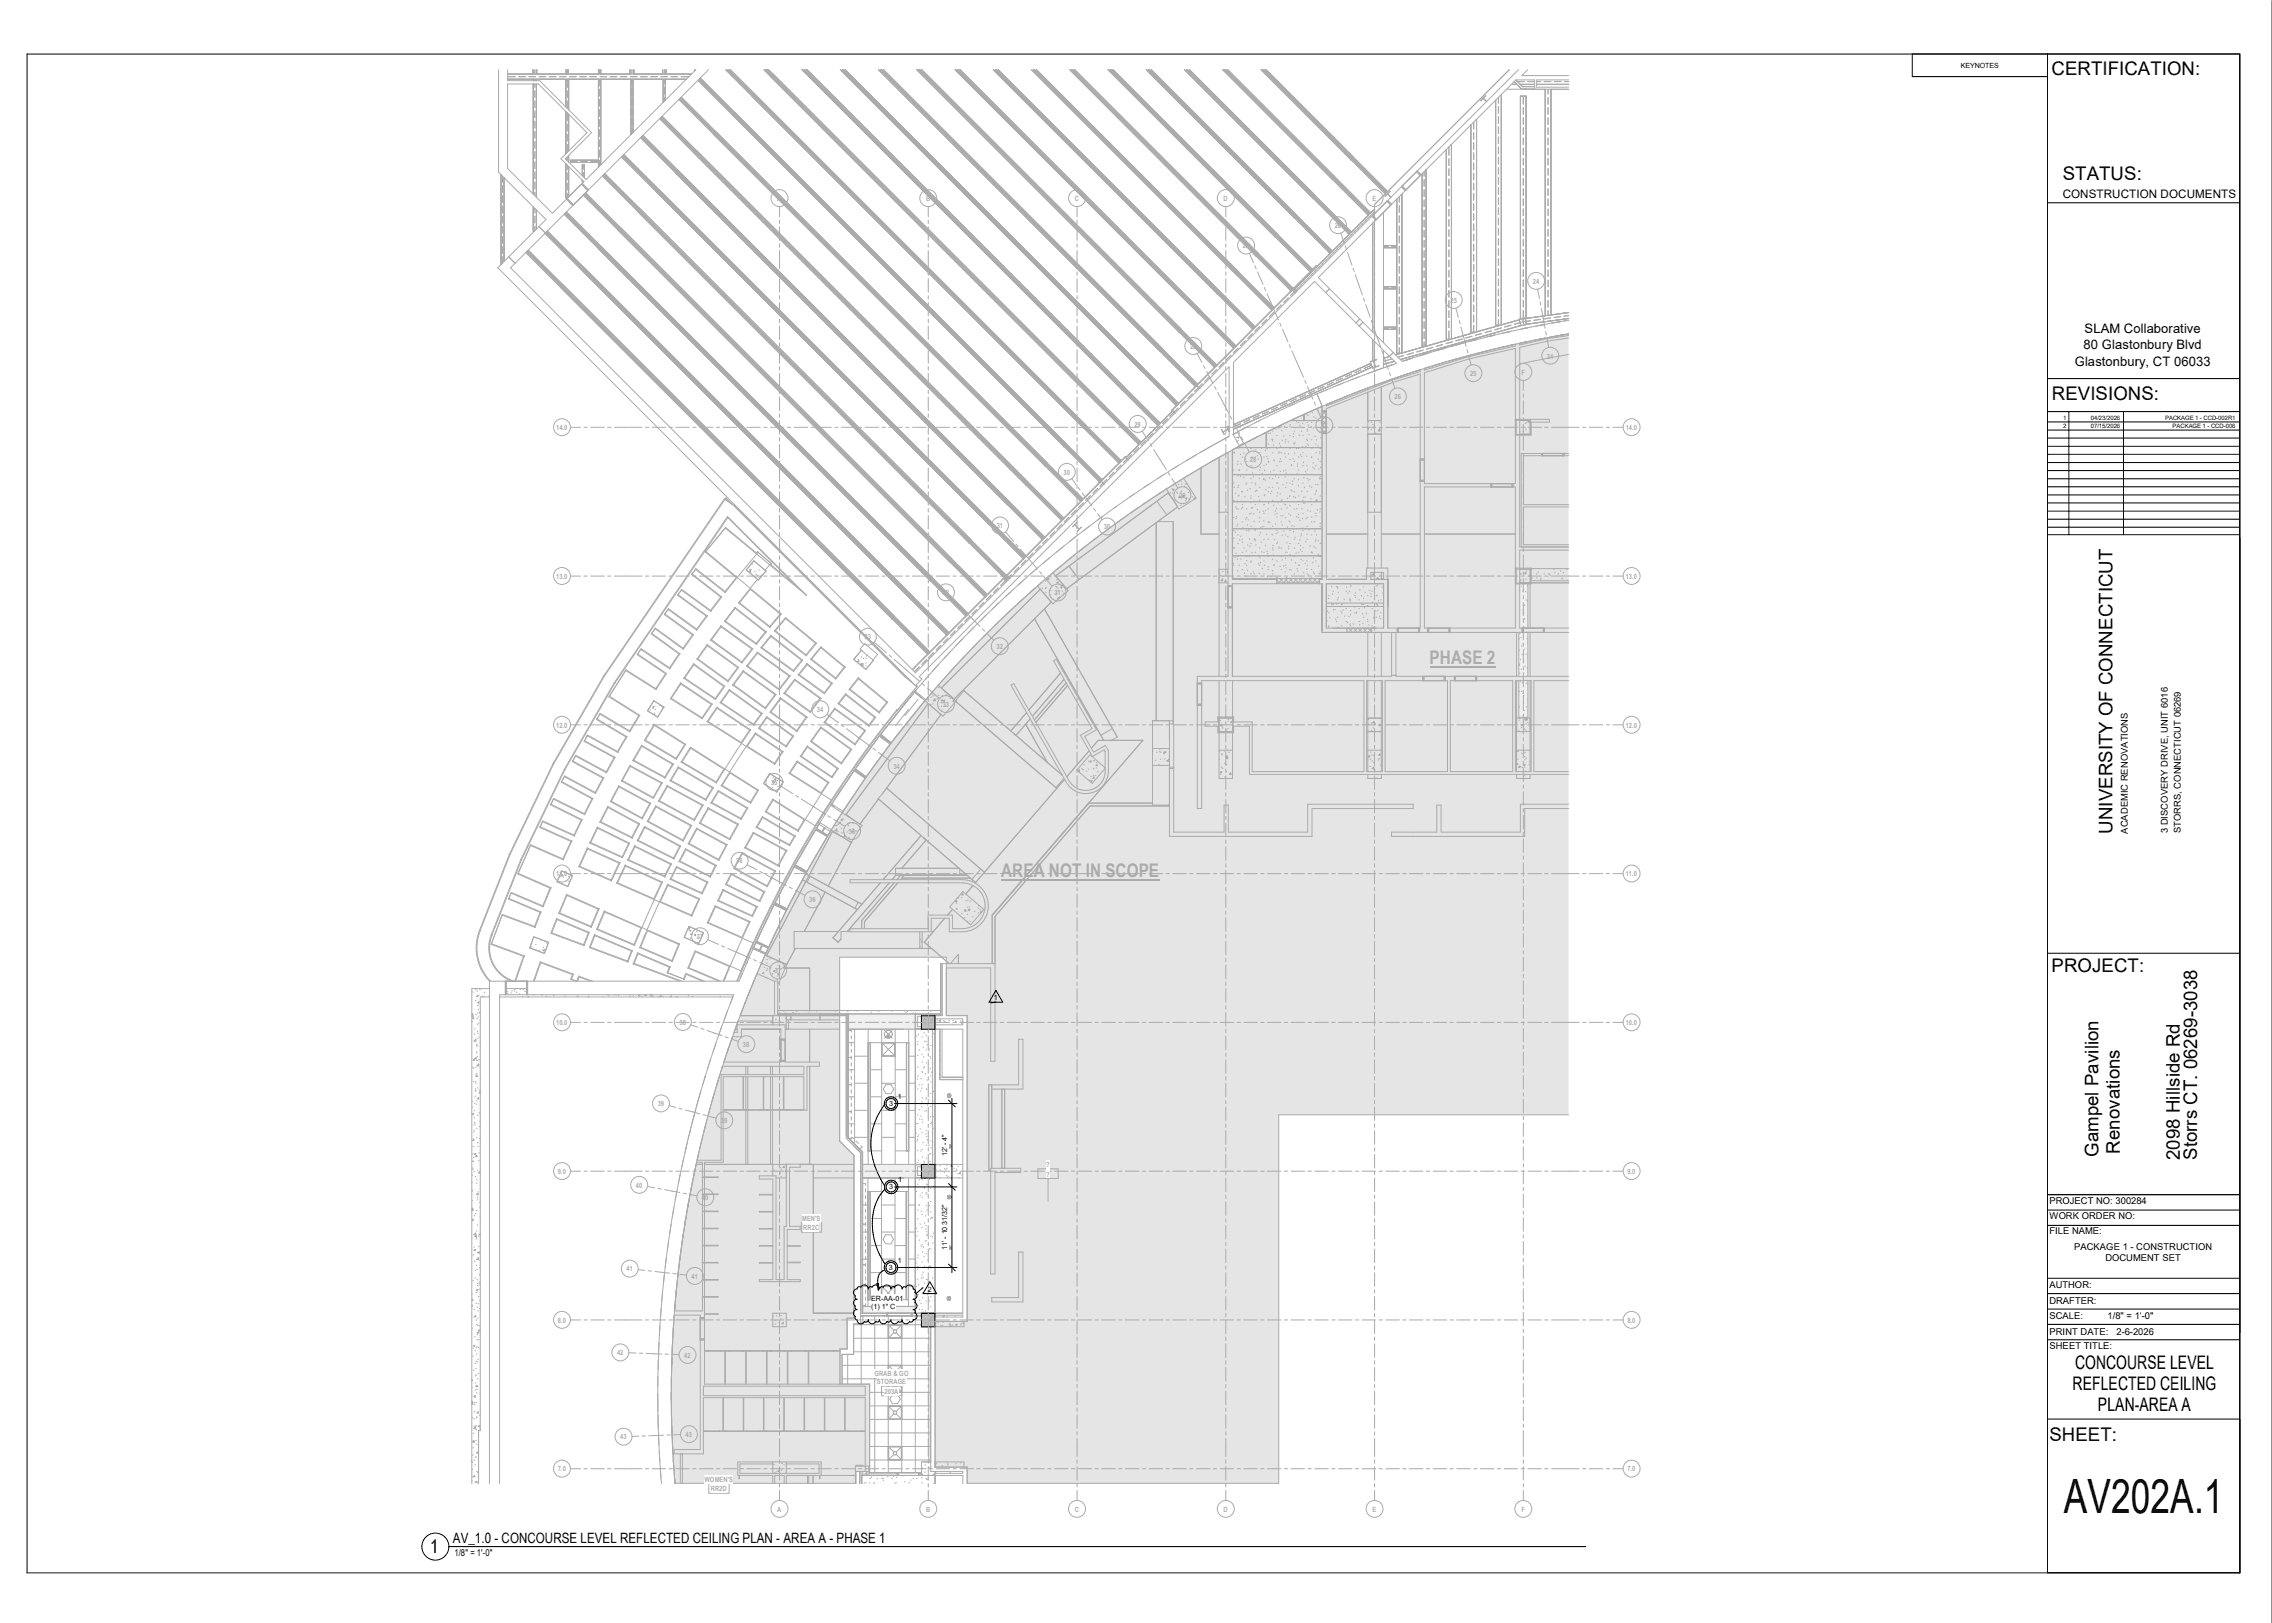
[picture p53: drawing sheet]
<svg xmlns="http://www.w3.org/2000/svg" width="1067mm" height="762mm" viewBox="0 0 1067 762" stroke-linecap="round" stroke-linejoin="round" font-family="sans-serif">
<defs><g id="words">
<text font-size="22.2" x="969" y="710">AV202A.1</text>
<g font-size="8.8">
<text x="963" y="35">CERTIFICATION:</text>
<text x="969" y="84">STATUS:</text>
<text x="963" y="188">REVISIONS:</text>
<text x="992" y="391" transform="rotate(-90 992 391)">UNIVERSITY OF CONNECTICUT</text>
<text x="963" y="456">PROJECT:</text>
<text x="985" y="543" transform="rotate(-90 985 543)">Gampel Pavilion</text>
<text x="995" y="542" transform="rotate(-90 995 542)">Renovations</text>
<text x="1024" y="545" transform="rotate(-90 1024 545)">2098 Hillside Rd</text>
<text x="1032" y="545" transform="rotate(-90 1032 545)">Storrs CT. 06269-3038</text>
<text x="974" y="643">CONCOURSE LEVEL</text>
<text x="973" y="653">REFLECTED CEILING</text>
<text x="985" y="662">PLAN-</text>
<text x="1005" y="662">AREA A</text>
<text x="962" y="677">SHEET:</text>
<text x="202" y="729">1</text>
</g>
<g font-size="8.8" fill="#ababab">
<text x="671" y="312">PHASE 2</text>
<text x="470" y="412">AREA NOT IN SCOPE</text>
</g>
<text font-size="6.7" x="213" y="725">AV_1.0 - CONCOURSE LEVEL REFLECTED CEILING PLAN - AREA A - PHASE 1</text>
<g font-size="6.1">
<text x="979" y="157">SLAM Collaborative</text>
<text x="978" y="164">80 Glastonbury Blvd</text>
<text x="974" y="172">Glastonbury, CT 06033</text>
</g>
<text font-size="5.5" x="969" y="93">CONSTRUCTION DOCUMENTS</text>
<g font-size="4.4">
<text x="999" y="391" transform="rotate(-90 999 391)">ACADEMIC RENOVATIONS</text>
<text x="1018" y="391" transform="rotate(-90 1018 391)">3 DISCOVERY DRIVE, UNIT 6016</text>
<text x="1024" y="391" transform="rotate(-90 1024 391)">STORRS, CONNECTICUT 06269</text>
<text x="962" y="565">PROJECT NO: 300284</text>
<text x="962" y="572">WORK ORDER NO:</text>
<text x="962" y="579">FILE NAME:</text>
<text x="974" y="587">PACKAGE 1 - CONSTRUCTION</text>
<text x="989" y="592">DOCUMENT SET</text>
<text x="962" y="605">AUTHOR:</text>
<text x="962" y="612">DRAFTER:</text>
<text x="962" y="619">SCALE:</text>
<text x="990" y="619">1/8&quot; = 1'-0&quot;</text>
<text x="962" y="627">PRINT DATE:</text>
<text x="994" y="627">2-6-2026</text>
<text x="962" y="633">SHEET TITLE:</text>
<text x="213" y="731">1/8&quot; = 1'-0&quot;</text>
</g>
<g font-size="3.4" fill="#ababab">
<text x="365" y="94">A</text>
<text x="435" y="94">B</text>
<text x="505" y="94">C</text>
<text x="575" y="94">D</text>
<text x="644" y="94">E</text>
<text x="627" y="107">26</text>
<text x="584" y="117">27</text>
<text x="720" y="133">24</text>
<text x="681" y="142">25</text>
<text x="559" y="164">28</text>
<text x="726" y="168">24</text>
<text x="690" y="177">25</text>
<text x="714" y="176">F</text>
<text x="655" y="187">26</text>
<text x="261" y="202">14.0</text>
<text x="533" y="200">29</text>
<text x="620" y="201">27</text>
<text x="763" y="202">14.0</text>
<text x="587" y="217">28</text>
<text x="499" y="223">30</text>
<text x="554" y="234">29</text>
<text x="468" y="248">31</text>
<text x="518" y="248">30</text>
<text x="261" y="272">13.0</text>
<text x="763" y="272">13.0</text>
<text x="443" y="279">32</text>
<text x="495" y="280">31</text>
<text x="406" y="300">33</text>
<text x="468" y="305">32</text>
<text x="384" y="334">34</text>
<text x="443" y="332">33</text>
<text x="261" y="342">12.0</text>
<text x="763" y="342">12.0</text>
<text x="419" y="361">34</text>
<text x="362" y="368">35</text>
<text x="399" y="391">35</text>
<text x="346" y="405">36</text>
<text x="261" y="411">11.0</text>
<text x="763" y="411">11.0</text>
<text x="380" y="424">36</text>
<text x="327" y="441">37</text>
<text x="364" y="457">37</text>
<text x="261" y="481">10.0</text>
<text x="319" y="481">38</text>
<text x="763" y="481">10.0</text>
<text x="349" y="492">38</text>
<text x="309" y="519">39</text>
<text x="339" y="527">39</text>
<text x="262" y="551">9.0</text>
<text x="491" y="548">?</text>
<text x="764" y="551">9.0</text>
<text x="299" y="558">40</text>
<text x="491" y="552">?</text>
<text x="330" y="563">40</text>
<text x="377" y="573">MEN'S</text>
<text x="377" y="578">RR2C</text>
<text x="294" y="597">41</text>
<text x="325" y="600">41</text>
<text x="262" y="621">8.0</text>
<text x="764" y="621">8.0</text>
<text x="290" y="636">42</text>
<text x="321" y="637">42</text>
<text x="411" y="646">GRAB &amp; GO</text>
<text x="412" y="650">STORAGE</text>
<text x="415" y="654">203A</text>
<text x="291" y="676">43</text>
<text x="322" y="675">43</text>
<text x="262" y="691">7.0</text>
<text x="331" y="696">WOMEN'S</text>
<text x="764" y="691">7.0</text>
<text x="334" y="700">RR2D</text>
<text x="365" y="710">A</text>
<text x="435" y="710">B</text>
<text x="505" y="710">C</text>
<text x="575" y="710">D</text>
<text x="644" y="710">E</text>
<text x="714" y="710">F</text>
</g>
<g font-size="3.4">
<text x="467" y="470">1</text>
<text x="422" y="516">1</text>
<text x="417" y="519">3</text>
<text x="422" y="555">1</text>
<text x="418" y="558">3</text>
<text x="422" y="593">1</text>
<text x="417" y="596">3</text>
<text x="409" y="611">ER-</text>
<text x="415" y="611">AA-</text>
<text x="420" y="611">01</text>
<text x="436" y="606">2</text>
<text x="409" y="615">(1) 1&quot; C</text>
</g>
<g font-size="3.3">
<text x="921" y="32">KEYNOTES</text>
<text x="445" y="543" transform="rotate(-90 445 543)">12' - 4&quot;</text>
<text x="445" y="587" transform="rotate(-90 445 587)">11' - 10 31/32&quot;</text>
</g>
<g font-size="2.8">
<text x="969" y="197">1</text>
<text x="982" y="197">04/23/2026</text>
<text x="1017" y="197">PACKAGE 1 - CCD-002R1</text>
<text x="969" y="201">2</text>
<text x="982" y="201">07/15/2026</text>
<text x="1020" y="201">PACKAGE 1 - CCD-006</text>
</g>
</g></defs>
<path d="M713 337h4" fill="none" stroke="#f3f3f3" stroke-width=".47"/>
<path d="M713 274h4v63h-4z" fill="#f3f3f3"/>
<path d="M395 618h42v73h-42z" fill="#fff"/>
<path d="M405 547h25v6h-25z" fill="#ededed"/>
<g fill="#fff">
<path d="M398 483h32v64h-32z"/>
<path d="M405 553h25v60h-25z"/>
</g>
<path d="M398 476h32v7h-32z" fill="#ededed"/>
<g fill="#fff">
<path d="M430 693h9v4h-9z"/>
<path d="M430 553h9v64h-9z"/>
<path d="M430 483h9v64h-9z"/>
<path d="M404 693v4z"/>
<path d="M405 693h3z"/>
<path d="M441 483v24z"/>
<path d="M397 476h1v58h-1z"/>
<path d="M405 541v76z"/>
<path d="M398 534h7v7h-7z"/>
<path d="M442 452v24z"/>
<path d="M441 507h11z"/>
<path d="M442 506h10z"/>
<path d="M430 547h3z"/>
<path d="M430 547v6z"/>
<path d="M430 553h3z"/>
<path d="M430 476h3z"/>
<path d="M430 477v6z"/>
<path d="M430 483h3z"/>
<path d="M408 691v1z"/>
<path d="M405 693h25v4h-25z"/>
</g>
<path d="M405 613h25v4h-25z" fill="#ededed"/>
<g fill="#fff">
<path d="M433 476h9z"/>
<path d="M394 476h3z"/>
<path d="M394 474h48v2h-48z"/>
</g>
<g fill="#c1c1c1">
<path d="M433 477h6v6h-6z"/>
<path d="M433 547h6v6h-6z"/>
<path d="M433 617h6v6h-6z"/>
</g>
<path d="M315 157h422v539h-422z" fill="#e5e5e5"/>
<path d="M412 603h1v3h-1z" fill="#000"/>
<g fill="none" stroke="#ababab" stroke-width=".47">
<path d="M328 38l188 188M328 37l190 190M328 37l189 189M328 37l17 16M329 37l189 188M341 33l184 184h1M341 33l12 12M342 33l184 184M342 33l184 184 1-1-184-183M342 33l12 11M359 33l176 176-1-1h1M359 33l3 3"/>
<path d="M360 33l175 175M360 33l29 29M360 33l3 2M361 33l175 175M362 36h.1M363 35l156 156M377 33l167 167-1-1h1M378 33l166 166-17-17M378 33l71 71M378 33l166 166M379 33l166 166-1-1v1M396 33l157 157"/>
<path d="M397 33l156 156v1M413 33l148 148M413 33l149 148h-1M414 33l2 2M414 33l148 148M415 33l147 147M417 36l101 101M430 33l140 140M431 33l140 139M432 33l6 6M432 33l139 139v-1l-138-138M448 33l131 131 1-1"/>
<path d="M449 33l131 130M450 33l130 130M451 33l129 129v1M466 33l122 122M467 33l122 121h-1M468 33l121 121v-1l-120-120M484 33l113 113 1-1-113-112M487 33l111 111v1l-112-112 4 5M502 33l104 103M503 33l9 8M504 33l103 103-18-18M505 33l102 103"/>
<path d="M520 33l95 95v-1M521 33l95 94-17-17M521 33l26 25M522 33l94 94M523 33l93 94M538 33l87 86-1-1 1 1-86-86M539 33l67 67M540 33l85 85v-1l1 1M541 33l85 85M556 33l78 77M557 33l77 77M557 33l7 7"/>
<path d="M558 33l76 76v-1l1 1-77-76 60 59M574 33l68 68M575 33l68 68M575 33l68 67zM576 33l68 67M593 33l58 57-58-57M594 33l58 57M595 35h1M710 39v1h2M712 38h.1M713 38h3M714 40h7"/>
<path d="M717 38h4M722 40h15M722 38h1M725 38h3M730 38h3M735 38h2M310 55l189 189h-1l-188-188M311 55l16 16M311 55l188 188v1l-189-189M319 46l16 17M319 46l189 189h-1l-188-188M319 46l189 189-17-17"/>
<path d="M319 46l17 16M320 46l189 188-1 1M344 54h.1M345 53h.1M346 55h.1M354 44h.1M407 44l-11-11 157 157M420 57l13 13M451 52h.1M460 43h.1M472 56h1M525 54l12 13"/>
<path d="M547 58l25 25M691 59v97h2l-11 3-1-91M692 57v4M698 48l-1-2v-1l-2 2 1-1 2 2M702 47v106h2l-11 3v-100M704 46v2M704 50v3M704 55v3M704 60v3M704 45h1v108l8-3M714 41v1M715 45v4"/>
<path d="M715 50v4M715 55v3M715 60v3M716 42h.1M716 42h1M719 42h1M726 42v106M727 42v2M727 46v3M727 51v3M727 55v3M728 42v106"/>
<path d="M292 74l189 188M292 73l189 189-189-189M293 73l16 16M293 73l189 188M301 64l16 17M301 64l189 189h-1l-188-188M302 64l16 16M302 64l188 188v1l-189-189M318 80h.1M326 71v1M327 71l156 155M335 62v1"/>
<path d="M336 62h.1M337 64h.1M359 68h.1M381 72l101 101M476 77h.1M485 68h.1M550 80l13 12M633 73h1M634 75h.1M634 75l-42-42 58 58M635 75h.1M635 75l16 16"/>
<path d="M635 74h.1M635 74l-1 1M635 74l16 16M670 80h.1M679 70v89h2l-11 4v-83M680 69v4M680 75v3M680 79v3M680 74v4M692 62v3M692 67v3M692 72v3"/>
<path d="M692 77v3M692 76v4M704 64v4M704 69v3M704 74v3M704 79v3M715 65v3M715 70v3M715 74v3M715 79v3M727 60v3M727 65v3"/>
<path d="M727 70v3M727 74v4M727 79v3M266 100l16 16M266 99l189 189h-1l-189-188M274 92l188 188M274 91l16 16M274 91l189 189h-1M275 91l16 16 156 155M275 91l189 188h-1l-189-188M283 83l189 189M283 82l191 190"/>
<path d="M284 82l16 16M284 81l188 189M299 99l-16-17 190 190M300 98l-1 1M301 100l127 127M309 89l-1 1M309 89h.1M310 91h.1M317 80v1M362 89h1M363 89l25 26M363 89h.1"/>
<path d="M446 83l12 12M498 81h.1M510 94h1M572 84l25 25M606 100l10 9M606 100l19 18M615 91h.1M616 93h.1M617 93h.1M617 93l17 17M617 93h-1M617 92l-1 1"/>
<path d="M617 92h.1M618 92h.1M618 92h-1M624 82h1M625 84h.1M626 84l16 16M626 84h.1M626 83h.1M626 83l-1 1M626 83v1M643 99v1M645 98l-37 38"/>
<path d="M653 93l-1-2 1-1-3 2 2-1 1 2M656 93v73h2l-3 1 58-17M657 92v3M657 97v3M668 82v81h1l-11 3v-75M669 81v2M669 84v4M669 89v3M669 94v3M669 99v3M669 84v3M680 84v3"/>
<path d="M680 89v3M680 94v3M680 98v3M692 81v3M692 86v3M692 91v3M692 96v3M704 83v4M704 88v3M704 93v3M704 98v3M715 84v3"/>
<path d="M715 89v3M715 93v4M715 98v3M715 93v3M727 84v3M727 89v3M727 93v4M727 98v3M247 119l189 188M248 118l16 16M248 117l189 189-1 1-189-189 189 189M256 110l189 188"/>
<path d="M257 109l16 16M257 108l189 189M265 100l16 16M265 100l189 189-189-188M282 116l-1 1M282 116h.1M291 107l-1 1M323 104l13 12M336 116l25 26M345 107l101 102M388 115h.1M388 115l25 25"/>
<path d="M449 104h.1M449 104l77 77M471 108l13 13M502 103h.1M523 107h1M536 119h.1M588 118h1M589 118h.1M589 120h.1M590 119l16 17M590 119h.1M590 119l-87-86 105 105"/>
<path d="M590 119l-1 1M591 119h.1M591 119h-1M597 109h1M597 109l19 18M598 111h.1M599 110h.1M599 110l-1 1M600 110h.1M600 110h-1M607 102h.1M608 102h.1"/>
<path d="M608 102l16 16M608 101h.1M608 101l-1 1M625 117l1 1M626 118l-2 3M628 117l-2 2M630 115l-3 2M631 113l-2 3M633 110h1M633 112l-2 2M634 110l-1-1 1 1M635 110l-2 2"/>
<path d="M636 108l-2 3M638 107l-2 2M640 105l-3 2M641 103l-2 3M642 100h.1M643 102l-2 2M644 100l1-1-2 3M645 105v51M645 104v2M645 107v3M645 112v3M645 117v3"/>
<path d="M650 115h6v1h-6M650 116h2M653 116h3M657 101v4M657 106v3M657 111v3M657 116v3M669 103v4M669 108v3M669 113v3M669 118v3M680 103v3"/>
<path d="M680 108v3M680 113v3M680 117v4M680 117v3M692 100v4M692 105v3M692 110v3M692 115v3M692 119v4M704 102v4M704 107v3M704 112v3"/>
<path d="M704 117v3M715 103v3M715 108v3M715 112v4M715 117v3M727 103v3M727 108v3M727 112v4M727 117v3M264 134l-1 1M264 134h.1M265 136h.1"/>
<path d="M273 125l-1 1M273 125l156 155M274 127h.1M287 139v1M497 134l12 12M527 128h.1M549 132h.1M570 136h1M571 138h.1M572 137h.1M572 137l16 17M572 137l-1 1"/>
<path d="M573 137h.1M573 137h-1M580 129h.1M581 128h.1M581 128l16 17M581 128l-1 1M582 128h.1M582 128h-1M605 140l-2 2M606 137l2-2zM606 137h.1M607 136h.1"/>
<path d="M607 136l1 1M608 135h.1M608 137l-2 2M608 136l1 1-1-1M608 136h.1M608 136v1M609 135l-1 1M611 134l-5 5M613 132l-2 2M615 130l-3 3M616 129l-2 2M618 127l-2 2"/>
<path d="M618 125l-68 68 2 1M620 125l-3 2M621 124l-2 2M623 122l-2 2M625 120l-3 2M645 122v3M645 126v3M645 131v3M645 136v3M650 135h6v1h-6M650 135h2M653 135h3"/>
<path d="M657 120v4M657 125v3M657 130v3M657 135v3M657 139v4M669 122v4M669 127v3M669 132v3M669 137v3M680 122v3M680 127v3M680 132v3"/>
<path d="M680 136v4M692 124v3M692 129v3M692 134v3M692 138v4M704 121v4M704 126v3M704 131v3M704 136v3M715 122v3M715 127v3M715 131v4"/>
<path d="M715 136v3M727 122v3M727 127v3M727 131v4M727 136v3M299 152h1M309 143l102 102M361 142l25 25M413 140l26 26M413 140h1M509 146l26 26M540 141h.1"/>
<path d="M552 154h1M554 156h.1M554 155h.1M554 155l16 17M554 155v1M555 155h.1M555 155h-1M561 145h1M562 147h.1M563 146l17 17M563 146h.1M563 146l-1 1"/>
<path d="M564 146h.1M564 146h-1M585 160l-3 2M588 157l-2 2M591 153l-2 2M591 153l-2 3M595 150l-2 2 2-2M596 149l2-2-2 2M599 145l3-2-3 2M645 159v10M645 141v3M645 145v4"/>
<path d="M645 150v3M645 155v2M650 154h6v1h-6M650 154h2M653 154h3M657 144v3M657 149v3M657 154v3M657 158v4M669 142v3M669 146v3M669 151v3"/>
<path d="M669 156v3M669 141v4M680 141v3M680 146v3M680 151v3M680 155v4M687 159l-4 1M687 159l-3 1M691 158l-3 1M692 143v3M692 148v3M692 153v3"/>
<path d="M693 157h3l-3 1M693 159l-3 1M694 159l-2 1h1M700 155l-3 1M701 158h-4M702 157l-2 1M704 140v4M704 145v3M704 150v3M705 154l-3 1M709 156l-4 1M709 153h-3"/>
<path d="M710 153l-3 1M713 150l1 1-3 1M713 150l1 3M714 152v1M714 152h-3M714 153l-56 16M715 150h1M715 151l-1 1M715 141v3M715 146v3M715 146v4M715 152l-1 1"/>
<path d="M716 150l1 2-1-1h3h-3M716 150v1M716 151h-1M717 149l-4 1h2l1 2h1l-3 1M717 149l-2 1M717 149v-104h-3v105M717 154l-4 1M723 150h-3h3M724 159l-4 1M725 152l-4 1M725 159h-2M727 141v3"/>
<path d="M727 146v2M728 149l-3 1M733 151l-5 1M733 149h-3M733 157h.1M733 151h-1M734 157l-6 1M737 147l-21 3M737 150l-20 2M737 148l-3 1M737 148h-3M737 157h-2"/>
<path d="M737 150l-3 1M290 161l102 102M312 165h1M325 177v1M387 167l25 26M439 166l25 25M439 166h.1M535 172h.1M535 172l18 18M536 174h.1M536 174l-141-141 157 157h1M536 173h.1"/>
<path d="M536 173l17 17M536 173v1M537 173h.1M537 173h-1M545 165h.1M545 164h.1M545 164l18 18M545 164v1M545 164l17 17M546 164h.1M546 164h-1M563 180l-2 2z"/>
<path d="M568 177l-2 2M571 172h.1M571 172h-1M571 173l-2 3M571 174l-2 2M575 170l-3 2 3-2M576 169l2-2-2 2M579 166l2-3-2 3M585 160l-2 2M626 179l-3 2 3-1M627 179l3-1-2 1M631 180l-4 1"/>
<path d="M632 177l3-1-3 1M638 177l-3 1M639 174l-3 1 3-1M643 170l3-1zM644 171l-3 2 3-1M644 171v1M644 171l-65 28M644 172l-65 30M645 169l1 3h1l-3 1 2-1-1-2M645 160v4M645 165v4M646 174l-4 1"/>
<path d="M649 180h.1M650 179l-4 2M651 179h.1M652 167l-2 1M653 178l-2 1M653 171l-3 2M654 168l-4 2M654 169l-4 1M655 170l-5 1M657 163v3M657 177l-4 1M659 176h-1"/>
<path d="M659 167l-3 1M661 176l-3 1M662 169l-3 1M664 166h-3M664 166l-3 1M666 174h-1M667 174l-7 2M668 164l-3 1M669 161v2M669 160v3M669 166l-1 1M670 166l-4 1"/>
<path d="M672 172l-3 1M672 165l-2 1M673 163l-3 1M673 172h.1M675 171h-1M676 171l-3 1M676 164h.1M677 162l-3 1M678 164l-4 1M679 170l-4 1M679 163l-4 1M681 169l-1 1"/>
<path d="M682 160l-3 1M682 161h-3M682 162l-1 1M684 169l-4 1M685 162h-3M686 168l-4 1M688 167l-1 1M688 161l-4 1 2-1M691 167h-3M694 166l-5 1M695 165l-1 1M699 165h-4"/>
<path d="M702 164l-5 1M703 164h-2M706 163l-3 1M712 162l-8 1M716 161h-2M717 160l-2 1M737 166l-23 5M338 190v1M509 200h.1M510 200h.1M510 200h-1M516 189l1 1"/>
<path d="M517 190h.1M517 190l18 18M518 192h.1M518 191l17 17M518 191h.1M518 191v1M519 191h.1M519 191h-1M526 181h.1M526 181l18 18M527 183h.1M527 182h.1"/>
<path d="M527 182v1M527 182l17 17M528 182h.1M528 182h-1M548 197l-2 2M551 193l-22 22M551 194l-2 2M553 192l-2 1M553 192l-4 3M556 188l-2 2M557 188l-3 3M560 185l-2 2 2-2"/>
<path d="M561 182h.1M561 181v1M562 181l1 1M562 180h.1M564 180l-3 4 2-2M565 180l-2 2M583 199l-4 1M583 199l-4 2M584 198l3-1-3 1M591 195l-3 1M592 197l-3 2M596 193l-3 1 3-1"/>
<path d="M597 192l3-1-3 2M601 190l3-1-3 2M604 198l-4 2M604 198v1M606 199v1M606 197h15M608 190l-3 1M609 187l-3 2 3-2M609 198h.1M610 198h.1M610 200h.1M611 195l-4 2"/>
<path d="M612 199h.1M612 197h.1M612 195v2M613 185l-3 2 3-2M613 194v1M614 198h.1M614 195h.1M614 199v1M614 185l3-2-3 2M615 186l-2 1M616 198h.1M616 194h.1"/>
<path d="M617 196h.1M618 196h.1M619 193h.1M620 194h.1M620 191h1M620 191l-6 3M621 198l-1 1M621 198h.1M621 191h.1M621 190v82M622 181l-3 2M623 193v10"/>
<path d="M623 183l-3 1M625 189l-2 1M629 187l-6 3M632 186l-1 1M632 186l-3 1M636 184l-4 2M639 183v1M640 183l-4 2M642 182v1M642 184v83M642 197h7M642 198h1"/>
<path d="M643 182l-4 1M644 198h.1M644 199h1M648 198h.1M649 182v85M714 197h4v7h-4M716 199h.1M717 198l-1 1M717 198h1zM350 203h1M363 216h1M425 206l12 12"/>
<path d="M438 218l25 26M477 204h.1M490 216v1M491 219h.1M491 218l17 17M491 218h.1M491 218v1M492 218h.1M492 218h-1M499 207v1M500 210h.1M500 209h.1"/>
<path d="M500 209l17 17M500 209v1M501 209h.1M501 209h-1M509 201h.1M509 200v1M509 200l17 17M526 218l-2 3 2-3M530 216l-2-1-55 55 1 2M531 213l-4 4M531 213l-3 4M535 210l-3 2 3-2"/>
<path d="M535 208h.1M535 207v1M538 207l-2 2M541 203l-2 3M542 202l3-2-2 2M562 214l-4 2M564 220v31h8M565 219l-2 1M571 216l-2 1M571 216h-1M572 215v103M574 203l-1-1 2 2"/>
<path d="M574 203l1 1M575 204h.1M576 213h.1M576 201h1M577 201l-3 2M577 201l-1-1 1 2M577 201v1M577 205l-13 7M577 200v1M579 204l2-1 3 5-2 1M580 212v1M580 212l-1 1"/>
<path d="M580 205h1M581 210h40M581 207h.1M581 205h1v1zM581 218h.1M581 211h.1M581 217h.1M582 207h-1M582 213h1M583 218h.1M583 209l-4 2v61M583 215h.1"/>
<path d="M584 208l-2 2M584 213h.1M585 201l-3 1M585 215v1M585 217h1M585 218l1 1M587 211h1M587 219h1M587 219h.1M588 215h.1M588 219h.1M589 212h.1"/>
<path d="M589 215h1M590 211h.1M590 205l-4 2M590 214h.1M591 205l-2 1M591 215v1M591 213h1M592 219v1M592 210h.1M593 215h1M593 219h1M594 211v1"/>
<path d="M594 218h1M595 210h.1M595 208h.1M595 206h.1M595 203h.1M595 203v7M595 211h.1M595 214h.1M595 215h.1M595 217h1M595 208h1M595 203l1 1"/>
<path d="M596 217h.1M597 203l-1 1M597 202l-4 2M597 206h.1M597 213h1M597 202h1M597 206h1M597 207h1M598 216h.1M598 209h.1M599 216h-1M599 201v1"/>
<path d="M599 211h1M599 219h1M599 204h1M600 201h.1M600 212h1M601 213h-1M601 217h.1M601 208h.1M601 209v1M601 215v1M601 213h1M601 217h1"/>
<path d="M601 200h1M602 202h.1M602 207h.1M603 205h.1M603 200h.1M603 213h.1M604 215h.1M604 206h.1M604 207l-1 1M605 207v1M605 213h.1M606 211h.1"/>
<path d="M606 200h.1M606 204h.1M606 216h.1M606 218h.1M607 218l-1 1M607 215v1M607 203v1M607 205h.1M608 208h.1M608 217h.1M608 202h.1M608 213h.1"/>
<path d="M608 201h.1M609 210v1M609 219h.1M609 218h.1M610 211h.1M610 215h.1M610 204v1M611 213v1M611 202v1M611 214h.1M612 213h.1M612 219h.1"/>
<path d="M612 204h.1M612 210h.1M612 217h.1M613 210h.1M613 214h1M614 219h.1M614 202h.1M614 208h.1M614 206h.1M614 207h.1M614 209h.1M615 204h.1"/>
<path d="M616 215h.1M616 200h.1M616 206h.1M616 210v1M616 214v1M616 219l1 1M617 217v1M617 201h.1M617 205h1M618 213h.1M618 219h.1M618 208h.1"/>
<path d="M618 206v1M619 216h.1M619 209h.1M620 213h.1M620 212h.1M620 211h.1M620 217h.1M620 202h.1M620 201h.1M620 205v1M620 219v1M620 210h1"/>
<path d="M642 201h1h-1M642 204h7M644 202h.1M645 201h.1M645 200h.1M646 203v1M647 202l1 1M648 201v1h-1zM714 203h.1M715 202h.1M716 201h.1M717 202h-1"/>
<path d="M718 201h.1M340 234h1l3 3M376 228v1M459 222l31 31M473 237h.1M473 236h.1M473 236l17 17M473 236v1M474 235h.1M474 235l-1 1M481 225v1M482 228h.1"/>
<path d="M482 227h.1M482 227l17 17M482 227v1M483 226h.1M483 226l-1 1M505 239l-2 3M509 236l-3 2M512 233l-2 2 2-2M515 229l-2 3 2-3M516 227l2-2zM516 226h.1M517 226l1 1"/>
<path d="M518 225h.1M518 227l-2 1M518 227l-1 1M520 225l-2 2 2-2M523 222l-2 2 2-2M550 231h-1M550 229h.1M551 230h.1M551 232h.1M551 228h.1M552 235h.1M552 231h1"/>
<path d="M553 231v1M553 238h.1M554 228h-1M554 233v1h-1zM554 226h1M555 237h-1M555 231h-1M555 234h.1M555 230v1M555 227h.1M556 232v1h-1zM556 225l6 9-8 5-6-9"/>
<path d="M556 236v1M556 228h.1M557 234h.1M557 227h.1M557 235h.1M558 231h.1M558 234h.1M559 230v1M560 233h.1M561 234h.1M579 227h.1M579 223h42"/>
<path d="M579 236h42M579 226h.1M579 235h.1M579 221h.1M580 229h-1M580 238h.1M580 231v1M581 239h.1M581 235h.1M581 223v1M581 229h.1M581 233h.1"/>
<path d="M581 228h1M582 232v1M582 220v1M582 221h.1M583 223l-1 1M583 235v1M583 239h.1M583 231h.1M583 237h.1M584 238h-1M584 224h.1M584 233h1"/>
<path d="M585 227h.1M585 239h1M585 227h1M585 221h1M585 223h.1M586 230h.1M587 229v1M587 234h.1M587 225h1M587 233h1M587 236h.1M588 238v1"/>
<path d="M588 227h.1M588 222h.1M588 224h1M589 237h1M589 227h1M589 231h1M590 227l-1 1M590 230h.1M590 239h.1M590 230v1M591 233h.1M591 224v1"/>
<path d="M591 229h1M591 235h1M591 221h1M593 222h.1M593 235v1M593 236h.1M593 240h.1M593 225h1M593 225h.1M594 233h.1M594 237h.1M594 221h.1"/>
<path d="M594 232v1M594 225v1M594 230h.1M594 240h.1M595 239h1M595 231h1M596 236h.1M596 229h.1M596 224h.1M597 221v1M597 232h.1M597 231h.1"/>
<path d="M597 225h1M597 229h1M597 235h1M598 237h.1M598 221h.1M599 240h.1M599 223v1M599 239h1M599 227h1M599 233h1M600 227h.1M600 231v1"/>
<path d="M600 236h.1M600 224h.1M600 229h.1M601 221h.1M601 232h.1M601 239h1M601 235h1M602 235h.1M602 227v1M603 221h.1M603 237h.1M604 237h.1"/>
<path d="M604 229h.1M604 221h.1M604 224h-1M604 222h.1M604 226v1M604 238v1M605 234h.1M605 233h1M606 227h.1M606 233h.1M606 237v1M606 230h.1"/>
<path d="M607 223h.1M607 230v1M607 227h.1M607 226h.1M608 233h-1M608 239h.1M608 225h.1M608 231h.1M608 233v1M609 239h.1M609 222v1M610 237h.1"/>
<path d="M610 233h.1M610 221h.1M610 228h.1M610 225h.1M611 239h.1M611 231h.1M612 227h.1M612 235h.1M612 236h.1M612 233v1M612 224h.1M612 229h1"/>
<path d="M613 233v1M613 236h.1M613 221v1M614 223h-1M614 225h.1M614 231h.1M614 221h.1M614 239v1M614 225v1M615 225h.1M615 228h.1M615 240h.1"/>
<path d="M615 234h1M615 236h.1M616 235l-1 1M616 237h.1M616 229h.1M617 220h.1M618 232h-1M618 231h.1M618 235h.1M618 227v1M618 230h.1M618 239l1 1"/>
<path d="M619 227v1M619 220h.1M619 225h1M620 239h.1M620 225h.1M620 233h.1M620 224h.1M621 227h-1M389 241v1M401 254h1M454 252h.1M454 252v1"/>
<path d="M454 252l18 19M455 255h.1M455 254h.1M455 254l18 18M455 254v1M456 253h.1M456 253l-1 1M463 244h.1M463 244l18 18M464 246h.1M464 245l17 17M464 245h.1"/>
<path d="M464 245v1M465 244h.1M465 244l-1 1M485 260l-2 2M488 256l-2 2M489 256l-3 3M492 253l-2 2M495 250l-2 2M499 246l-3 2M500 245l2-2-2 2M505 246l2 2M506 245l-2 2 1-1"/>
<path d="M506 245h.1M506 245l-1 1M506 249h.1M508 247l-2 2zM543 245v93M544 245h7v95M572 240h5M579 248h42M579 254h.1M579 249h.1M579 257h.1M579 243h.1"/>
<path d="M579 253h.1M580 257h.1M580 250h.1M580 260h.1M580 242l1 1M581 243l-1 1M581 247h.1M581 251h.1M581 255h.1M581 246h.1M582 253v1M583 252h.1"/>
<path d="M583 253h.1M583 259h.1M583 245h.1M583 254v1M584 248h.1M584 257h.1M585 244h.1M585 259h.1M585 249h1M585 243h1M586 246v1M586 256h.1"/>
<path d="M586 244h.1M586 248v1M587 249h-1M587 253h.1M587 241h.1M587 256v1M587 255h1M587 241h1M587 247h1M588 259v1M589 245h.1M589 241h.1"/>
<path d="M589 253h.1M589 249h1M589 253h1M589 259h1M589 254h.1M589 248v1M590 256h.1M591 251h1M591 257h1M591 243h1M591 245h.1M592 240l-1 1"/>
<path d="M592 250h.1M592 248h.1M592 254v1M592 259h1M593 247h.1M593 259h1M593 241h1M593 247h1M593 244l1 1M594 253h-1M594 256h.1M595 251h.1"/>
<path d="M595 259h.1M595 260h.1M595 253h1M595 245h1M596 245h.1M597 248h-1M597 251h.1M597 251h1M597 257h1M597 247h1M598 256h.1M598 258h.1"/>
<path d="M598 253h1M599 241v1M599 246h.1M599 250v1M599 249h1M599 255h1M599 241h1M600 243h-1M600 254v1M600 250h.1M600 257h1M601 257l-1 1"/>
<path d="M601 242h1M601 257h1M601 245h1M602 251h.1M602 246v1M602 242h.1M603 249h.1M604 251h.1M604 259h.1M604 243h.1M604 259v1M604 255h.1"/>
<path d="M604 247l1 1M605 252h.1M605 256v1M605 258h.1M605 245h.1M605 241h.1M606 249h.1M606 255h.1M606 245h.1M606 242h.1M607 247h.1M607 248h.1"/>
<path d="M607 249v1M608 253h.1M608 247h.1M608 257h.1M608 252v1M609 260h-1M609 243h.1M610 255h.1M610 259h.1M610 243h.1M610 241v1M610 253v1"/>
<path d="M610 244h.1M611 258h.1M611 256h.1M611 251v1M611 251h.1M611 259h.1M611 243l1 1M612 249h.1M612 257h.1M612 241h.1M612 248h.1M613 248h.1"/>
<path d="M613 254h.1M613 243v1M614 253h.1M614 243h.1M614 247h.1M614 251h.1M615 249h.1M615 256v1M616 251h.1M616 259h.1M616 245h.1M616 243h.1"/>
<path d="M616 259v1M617 257h.1M617 245h.1M617 249v1M618 248l-1 1M618 254h.1M618 253h.1M618 257h.1M618 241h.1M618 242h.1M618 251h.1M619 254h.1"/>
<path d="M620 255h.1M620 247h.1M620 246h.1M620 240h.1M620 255h1M621 243h-1M623 251h19M642 240h7M649 251h18M669 251h43M351 268h.1M352 268l1-1-1 1z"/>
<path d="M352 268l1 1h-1zM353 265h.1M354 263l6 5-4 4-6-4zM355 268h-1M355 270h.1M355 270h1M356 271h.1M357 268h-1M358 270l-1 1M405 276h.1M427 279v1M436 270h.1"/>
<path d="M437 272h.1M437 272l17 17M438 272h.1M438 271h.1M438 271l-1 1M438 271v1M446 264h.1M446 263l17 17M446 263h.1M446 263v1M447 262h.1M447 262l-1 1"/>
<path d="M469 276l-3 2M469 276l-2 2M471 272l2-2-45 44M471 272h.1M471 272l2 1M472 272l-2 3M472 273l-2 2M472 272h.1M473 272h.1M473 272h-1M474 271h.1M475 270l-2 2"/>
<path d="M476 269l2-3-2 3M481 261h.1M482 263l-3 2M482 263l-2 2M489 273h1M490 273h.1M490 276h-1M491 278h.1M491 276h.1M491 273h.1M491 272h1M492 272l1-1-1 1z"/>
<path d="M492 272h.1M493 271h.1M493 277h.1M493 279h.1M494 269l8 8-8 7-7-9M496 275h.1M496 279h.1M496 275v1M496 272h.1M496 276h1M497 273v1h-1zM497 277h.1"/>
<path d="M498 276h1h-1zM499 275h-1M499 277v1M499 279h.1M500 278l-1 1M572 267h5M572 274h5M573 269h-1M573 270h.1M573 272h1v1zM574 272h.1M574 271h.1"/>
<path d="M574 268h.1M575 272l1 1h-1zM576 269h1M577 268h-1M579 270h.1M579 267h.1M579 274v44M579 272h42M579 261h42M579 271h.1M579 264v1M579 265h.1"/>
<path d="M580 262h.1M581 268h.1M581 261h.1M581 262v1M582 265v1M583 262v1M583 267h.1M584 269h.1M585 264v1M585 270v1M585 261h1M585 265h1"/>
<path d="M585 271h1M585 263h1M586 268h.1M587 261h.1M587 263h1M587 269h1M587 264h.1M588 268l1 1M589 269v1M589 271h1M591 265h.1M591 269h.1"/>
<path d="M591 261h.1M591 265h1M592 262h.1M592 264h.1M593 267h.1M593 263h1M593 269h1M594 265v1M595 271h.1M595 261h1M595 267h1M596 266h-1"/>
<path d="M597 271h.1M597 269h1M597 268h1M598 263h-1M598 260v1M598 265h.1M598 265v1M599 263h1M599 274h21M600 271v1M600 271h.1M601 266h.1"/>
<path d="M601 261h1M601 267h1M602 263h.1M603 266h.1M604 265h.1M604 262h.1M604 268l-1 1M604 267h.1M604 271h.1M606 267h.1M606 271h.1M606 260v1"/>
<path d="M606 263h.1M606 268h.1M608 261h.1M608 269h.1M608 264h.1M609 267h.1M609 268h.1M610 265h.1M610 265v1M611 262v1M612 263h.1M612 271h.1"/>
<path d="M612 269h.1M613 264v1M614 263h.1M614 265h.1M614 269h.1M614 267h-1M614 270h.1M616 267h.1M616 271v1M616 264h1M617 268v1M617 262h.1"/>
<path d="M617 269h.1M618 263h.1M619 260h.1M619 266h.1M619 269h1M620 261h-1M620 261h.1M620 269h.1M620 268v1M621 274v23h31M623 280h.1M624 272h18"/>
<path d="M624 280h.1M625 275v1M626 279h.1M626 278h.1M628 275v1M628 276h.1M628 278h.1M632 278h.1M632 276h.1M633 278v1M634 277v1M634 276h.1"/>
<path d="M634 275h.1M636 280h.1M636 278v1M639 277h-1M639 280h.1M640 276h.1M641 278h.1M642 280h.1M643 277h.1M644 279h.1M644 280h.1M644 278h.1"/>
<path d="M644 270l1-1v1zM645 271h1M645 270h.1M646 275h.1M646 280h.1M646 279l1 1M647 272h-1M647 272h.1M647 275h.1M647 271v1h-1zM649 269v3h-5M649 272h1"/>
<path d="M649 276h.1M649 278v1M650 274v21M652 272v13M652 272v23M714 267h4v7M714 277h.1M714 274h5M714 269v1M714 273h.1M714 272h.1M714 275h.1"/>
<path d="M715 277v1M715 277h1M716 269h1h-1zM716 274h.1M716 278h.1M716 272h1M717 268h.1M717 275h.1M718 270v1M718 274v21M719 274h18M719 272h.1"/>
<path d="M719 267h.1M719 271h1M721 269h1M721 271l1 1M722 269h.1M723 271h1M724 272h-1M725 269v1M728 269l-1 1M728 270h.1M729 267h1M730 269h.1"/>
<path d="M732 269h.1M733 268h.1M733 271l1 1M734 271h.1M734 269h.1M736 267h.1M736 272h.1M418 288v1M419 290h.1M419 290l17 17M420 290h.1M420 290l16 16"/>
<path d="M420 289h.1M420 289l-1 1M428 281h.1M428 281l17 17M429 281h.1M429 280h.1M429 280l-1 1M445 300l-2 2M445 298l-189-189 189 189M446 297h-1M446 297h.1M448 296l-2 2"/>
<path d="M452 293l-2 2M455 289l-2 3M455 290l-2 2M459 286l-3 2M460 285l2-2-2 2M462 280h.1M463 282l2-3-2 3M486 291l31 54M492 288l-2-2 35 60M493 280h1M494 281h1M497 281v-1v1"/>
<path d="M621 296h.1M621 285h.1M621 293h.1M621 291h.1M621 289h.1M621 287h.1M623 283h27M623 285h27M623 291v1M623 287h.1M624 281h.1M624 288h.1"/>
<path d="M624 294h.1M624 290h.1M625 283v1M626 295h20M626 284h.1M626 286h.1M627 286h.1M627 291h.1M628 283v1M628 292h.1M628 290h.1M628 282h.1"/>
<path d="M628 281h.1M628 294v1M630 287h.1M630 288h.1M630 294h.1M630 284h.1M631 286v1M631 281v1M631 289h.1M632 286h.1M632 292h.1M633 292h.1"/>
<path d="M633 289l1 1M634 281h.1M634 282h.1M634 294h.1M634 293h.1M634 287h.1M634 288v1M635 293h1M636 288h.1M636 285h.1M637 280l-1 1M637 287v1"/>
<path d="M638 286h.1M638 292h.1M638 282h.1M639 293h-1M639 284h1M640 288h.1M640 293h.1M640 284h.1M640 290h.1M640 281h.1M641 285h.1M642 288h-1"/>
<path d="M642 292h.1M642 284v1M642 297v21M642 291h.1M643 293v1M644 286h.1M644 294h.1M645 283h-1M645 294v1M645 290h.1M645 294h1M646 287h.1"/>
<path d="M646 284h.1M646 290h.1M647 284h.1M647 286v1M647 282h.1M648 289h.1M648 290v1M648 288h1M648 282h1M649 297v21M649 295h.1M649 285h1"/>
<path d="M712 297v21M713 300h1M714 297v1M714 299v1M715 297h.1M715 286v1M715 287h1M715 291h1M715 288h.1M715 290l1 1M716 284h-1M716 294v1"/>
<path d="M716 284h.1M716 290h.1M717 282h.1M717 300h.1M717 289h.1M717 295h.1M718 297v21M401 309h.1M402 309h.1M403 309v1M403 310v1zM404 312h1z"/>
<path d="M404 312l1-1v1zM404 308l1 1M404 305l6 5-3 4-6-4zM406 309h-1M407 309h.1M407 311h.1M407 313h-1M407 308h.1M408 312h.1M432 313l-3 2 3-2M435 310l-2 2M438 306l-2 3 2-3"/>
<path d="M442 303l-2 2 2-2M501 317l1 2M572 320v17M579 320v17M642 320v42M649 320v42M712 320v42M713 312h.1M713 305h1M713 312h1M713 316h1M714 312h.1"/>
<path d="M714 320h.1M714 310h.1M714 303h1M714 314h.1M715 307h.1M715 307h1M715 311h1M715 316h1M715 302h.1M716 313h.1M716 305h.1M717 307h.1"/>
<path d="M717 317v1M717 313v1M717 302h.1M717 309h.1M717 314h.1M718 320v42M305 333h.1M306 332l1 1M307 332h-1zM307 335h.1M308 335h-1M308 331l-1 1"/>
<path d="M308 333h.1M309 337h.1M310 331h.1M311 332h1M312 332h.1M312 332l-5-3-3 5 5 3M312 332l-3 5M430 325l13 11 6-7M435 328v1v-1M437 331h.1M437 327h.1M437 326h1"/>
<path d="M438 330h.1M438 327h.1M438 326h1M439 328v1h-1zM440 328h.1M441 322l8 7M441 328h.1M441 321h.1M441 326h-1M441 323h.1M442 332h.1M442 330h.1"/>
<path d="M442 333v1M442 329h1h-1zM443 327h-1M443 329h1h-1zM443 325h1M444 332h.1M444 326v1M445 326h-1M445 333h.1M446 327h.1M446 328h.1M448 329h-1"/>
<path d="M448 329h.1M449 329l3 3M449 329l47 41M449 329l4-5 46 40M449 329h.1M503 320l15 28-1-3M549 338v10M551 338h-10v40h8v-17M572 337v7M572 337h7M573 338h.1M574 340v1h-1z"/>
<path d="M577 339h.1M577 338h.1M578 337h.1M579 339v-1l-1 1h1M579 337v7M642 337h7M642 337v1M644 339v1M645 339h.1M646 340h-1M712 337h6M713 323h.1"/>
<path d="M713 325h1M713 332h1M713 338h.1M715 324l-1 1M715 320v1M715 326h.1M715 338h.1M715 327h1M715 330h1M715 335h1M715 337h1M715 327h.1"/>
<path d="M716 333v1M716 337h.1M717 337v1h-1zM717 321h.1M717 340h-1M717 337l-1 1h1v-1M717 332h.1M717 339h1M717 338h.1M717 328h.1M717 334h.1M476 344l16 14"/>
<path d="M509 359h.1M511 357h.1M511 352l-10 13M512 357v1zM512 351l4-3h21l-71 82M514 357h.1M515 359v1zM515 358h.1M517 345l5-3 3 4M525 346l-3 2M541 353h.1M541 351h8v8h-8"/>
<path d="M542 357h1M543 353h.1M544 359h.1M544 352h1M544 353h1M545 356v1M545 353h.1M546 354l1-1v1zM547 353h.1M547 356h.1M548 357h.1M549 356v1h-1z"/>
<path d="M572 344v22h7v-22M572 352h7M573 343h6M573 343h.1M573 357h-1M573 353h-1M574 354h.1M574 341h.1M574 342h.1M575 358h.1M575 353h.1M575 355h1z"/>
<path d="M576 342v1M576 359h.1M576 356h.1M576 343h.1M576 352h.1M576 355v1M576 355l1 1h-1zM577 342h-1M577 353h.1M642 356h.1M642 343h7M642 352h7"/>
<path d="M642 355h1zM643 340h.1M643 360h.1M644 356l-1 1M644 353h-1M644 354v1M644 343h.1M644 357h.1M645 354v1M645 342h.1M645 358h.1M647 357h.1"/>
<path d="M647 340h1v1zM647 356h1M648 354v1h-1zM648 354h.1M648 340h.1M649 359h-1M649 356h.1M712 343h6M712 358l1 1M713 359h.1M713 356h.1M713 353h.1"/>
<path d="M713 343h.1M713 360h1h-1zM714 360h.1M714 340h1v1zM715 354h.1M715 342h-1M715 359h1v1zM716 352h-1M716 355h.1M716 342h.1M716 357h.1M716 353h.1"/>
<path d="M717 343h-1M717 356h-1M718 359h.1M718 357v1M718 352h-6v1M360 366h.1M360 365h1M361 363l7 4-3 5-7-4zM363 367h.1M363 365h.1M363 370h.1M363 364h.1"/>
<path d="M363 368h.1M363 367h1h-1zM364 366h.1M365 366v1M366 369h-1M391 378h1M412 375l44 38 5-5 1 2M412 375l2 1M418 372l-2-2 46 40M496 370l-34 40M496 370l4-4-42 48M500 365l-4 5"/>
<path d="M506 362l1-1v1M506 362h1M507 362h.1M508 361h.1M509 361h.1M510 362h.1M511 361h.1M511 366h1M512 367l1-1v1zM512 365h.1M513 361h1M514 365h-1z"/>
<path d="M514 364h-1M514 361h.1M514 364h1M515 361h.1M515 362h1M519 360l-7-6-6 8 7 6 6-7M573 363l1-1-1 1zM573 363v1M574 360h-1M574 361h.1M575 365h.1M576 362h.1"/>
<path d="M578 363h-1M578 363v1l-1-1zM578 364h1M642 364v2h7v-2M643 362h-1M644 361l1-1v1zM645 361h.1M645 361h1M646 365h.1M649 365h.1M712 364v2h6v-2M715 360h.1"/>
<path d="M716 360h.1M716 364h.1M716 362h.1M388 388h.1M392 388h-1M392 388h1M393 387v1M393 389v1h-1zM394 390l-1 1M394 387h-1M394 386h1l-1 1zM394 380h.1"/>
<path d="M394 384h.1M395 389h.1M395 382h.1M395 385h1h-1zM395 382l10 5-5 9-10-6M396 391h-1M396 384v1M396 393h.1M396 391h.1M397 392v1h-1zM398 391h.1M398 387h.1"/>
<path d="M398 388h1M398 387h1M399 393h-1M399 390h.1M399 386v1M399 394h.1M400 390h1l-1 1zM400 389h1M401 387h-1M402 390h.1M404 388h.1M262 414h.1"/>
<path d="M263 412h.1M264 415h.1M264 409l5 2-2 5-5-2zM264 411h.1M265 412h-1M266 414h.1M267 414h.1M267 411h.1M268 411h.1M377 413l1 1M378 410l2 1M379 414l22 12"/>
<path d="M380 411l25 14-2-1-2 2M387 419l16 8-2-1M452 420h.1M452 419l10 8-6 7-10-8zM454 411l4 3M457 416l-4 4M462 410l-4 4M251 440l7 2-2 6-7-3zM323 436l1-1v1h-1M324 435l6 3-2 5-7-3zM324 437h.1M324 439l1-1v1z"/>
<path d="M326 438v1M327 439h-1zM327 437v1M330 440h-1M394 437h-21v8h64l9 7-12-10M395 437h4M432 437v8M433 439h.1M433 437v8M437 437l1 1-4 4M444 431l-10 11M447 427l-2 3"/>
<path d="M448 423h1zM449 427h.1M449 423h.1M449 424h.1M450 427h-1M450 421l-1 1M451 421l1 1M452 429h.1M453 431h.1M453 427h.1M453 427l1 1h-1zM453 423h1"/>
<path d="M454 433h.1M454 429h.1M454 426h.1M455 427v1zM455 422l-1 1M455 427h.1M455 433v1M455 426h.1M455 432l1 1M456 427h-1M456 423h-1M457 430h-1"/>
<path d="M457 428h1M459 426h.1M460 429h-1M460 425h-1M460 427h.1M461 428h-1zM249 444l1 1M250 443h-1M252 446h.1M252 443l-1 1M253 446h.1M254 441h.1"/>
<path d="M255 446h1h-1zM255 445h.1M256 446h.1M256 442h.1M257 443h.1M324 440h.1M327 443h1M328 440h-1M355 457l9 4M358 452v1h-1M358 456l1 1h-1zM359 454h.1"/>
<path d="M359 448l10 5-3 9-1-1M360 459h.1M360 450v1M360 456h.1M360 455h.1M360 452h.1M360 449h.1M361 454l1 1M362 450h-1M363 457h.1M363 456h1zM365 460h.1"/>
<path d="M365 458h.1M365 455h.1M365 457h.1M365 451v1M366 453h-1M366 457v1h-1zM366 454h.1M367 455h.1M368 453h.1M368 454l1 1-1-1zM369 454h11v20M432 445h.1"/>
<path d="M432 441h.1M432 442h1M433 442h.1M442 456h.1M450 448l-4 4M222 477v-1v1M222 478h1h-1zM222 480h.1M222 466h.1M222 476h.1M223 470h.1M223 476h1"/>
<path d="M224 465h-1M224 478h.1M224 465h.1M224 467v1zM224 471l1-1v1zM224 472h1M225 476h-1M225 477l-1 1M225 472h-1M225 474h-1M225 471h.1M225 467h.1"/>
<path d="M225 465h1M225 479h1M226 475v1M226 468h1M227 468h.1M227 466h1M230 468h.1M238 466l1 1M238 465v1M240 466h.1M241 465h-1M241 464h1"/>
<path d="M241 465h1M243 466h-1M244 467h.1M244 464v1M246 468h-1M246 464l-1 1M247 465h-1M247 465v1M248 468h.1M251 467h.1M254 467h.1M255 467h.1"/>
<path d="M257 468h-1M260 467h.1M265 467l1 1M271 468h.1M272 468h-1M276 468h.1M277 467h-1M283 468h.1M285 467h.1M286 467h.1M289 467h-1M289 467h.1"/>
<path d="M290 467h1M296 467v1M297 467v1M300 467v1zM301 468h.1M303 467h.1M303 467h1M306 467h-1l1 1v-1M307 468h.1M309 468h.1M310 467v1zM312 468h-1"/>
<path d="M315 468h.1M315 467h.1M318 468h-1M318 468h.1M323 467v1M325 468h.1M338 468h.1M344 468h.1M344 467h1M348 477h16M350 471h.1M350 471l-1 1"/>
<path d="M354 461l-1 1M363 477v4M364 478v1M365 477h32M366 479h.1M366 479v1M368 475h.1M369 476h.1M369 475v1M369 477v6M370 479v4M372 475v1"/>
<path d="M374 476h-1M374 475h.1M375 476h.1M379 474v1M380 476h.1M380 475h.1M380 477h.1M384 475h-1M390 476h.1M391 476h1M392 475h.1M396 476h.1"/>
<path d="M398 475h.1M398 475h1M402 475h1M409 475h.1M412 474v1M412 475h1M419 474v1M423 476h.1M425 475h.1M425 475v1M426 475h.1M429 475v1"/>
<path d="M430 480h.1M430 475v1M433 476h.1M434 477h-1M434 478v1zM435 479h.1M435 476h.1M435 474h.1M437 475h.1M437 479h.1M437 479l1-1v1zM439 477v6"/>
<path d="M439 478v3M440 474v1M440 479h.1M441 477h-8v6h8M441 480h.1M441 479h1h-1zM442 466v1M442 474v1M443 479h.1M444 480h-1M446 479h.1M448 479h-1"/>
<path d="M449 479v1h-1zM451 479h.1M452 480h.1M223 489v-1v1zM223 497v1h-1zM223 485v1M223 497h1h-1zM223 483h.1M224 498h.1M224 494h.1M224 491h.1M224 496h.1"/>
<path d="M224 490h.1M224 488h.1M224 485h1M224 484h.1M224 481h.1M225 480h.1M225 487h.1M225 497h.1M226 489v1M342 492v2M342 492l-1 3M344 487v1"/>
<path d="M345 483h1M348 483h19M363 480h.1M368 481h.1M369 482h.1M369 483h25M380 483v16M398 480h.1M398 499h.1M398 495h.1M398 489h.1M398 490h3"/>
<path d="M401 483v54M401 496h7M408 483v7M414 483v7h-5M414 496v51M420 496h.1M420 483v7h6M420 496v21M427 490h.1M427 483v7M427 496h3M430 483h.1"/>
<path d="M430 486v1M431 489h.1M431 495v1M431 490h.1M431 486h.1M432 493h.1M432 483h.1M433 487h.1M433 495h.1M433 498v1M433 492h1M434 496h.1"/>
<path d="M434 485h.1M434 489h.1M435 489h.1M435 493h.1M435 499h.1M435 486h.1M435 481h.1M435 490v1M436 492v1M436 493h.1M437 482h.1M437 491h.1"/>
<path d="M437 497h.1M437 496h.1M437 480h.1M438 487h.1M439 485h-1M439 487h.1M439 499h.1M441 486h.1M441 490h.1M441 493h.1M441 497h.1M441 498h.1"/>
<path d="M441 495v1M447 481h.1M451 480l1 1M222 517h.1M222 520h.1M222 501h.1M222 508h1M223 518h.1M223 515h.1M223 511h.1M223 512h.1M223 508h.1"/>
<path d="M223 512h1M224 509h-1M224 504l-1 1M224 518h.1M224 501h-1M224 504h.1M224 517h.1M224 500h1zM224 505v1v-1zM224 516l1-1v1zM224 511h.1M225 516h-1"/>
<path d="M225 507h1M226 513h-1h1M226 512h.1M331 505h.1M335 515l-1 2M337 507v2M339 501v1M380 501v46M398 503h.1M398 505h.1M398 514h.1M398 517v1"/>
<path d="M398 515h3M398 502h3M401 509h7M409 515h5M409 502h5M414 509h6M420 519v28M420 515h6M420 502h6M427 515h.1M427 502h.1M427 509h3"/>
<path d="M430 510h.1M431 501h.1M431 505h.1M431 511h.1M431 506v1M432 509l-1 1M432 518h.1M432 512h.1M432 506l1 1M433 511h.1M433 503h.1M433 509h.1"/>
<path d="M433 517h.1M433 519v1M433 515v1M433 503v1M434 501v1M434 501h.1M435 504h.1M435 511h.1M435 515h.1M435 516h.1M435 511v1M435 507h.1"/>
<path d="M436 519h-1M436 516h.1M437 501v1M437 505h.1M437 513h.1M437 519h.1M437 508h.1M437 503v1M438 511h.1M438 512v1M439 517h.1M439 503h.1"/>
<path d="M439 509h.1M441 501h.1M441 504h.1M441 504v1M443 507h.1M447 507h.1M451 507h.1M222 523h.1M222 538h.1M222 535h1h-1zM222 535h.1M223 531l-1 1"/>
<path d="M223 528h-1M223 525h.1M223 531h.1M223 528h.1M223 521v1M223 527h.1M224 530h.1M224 534h.1M224 536v1M224 524h.1M224 538h1M225 522v1"/>
<path d="M225 529h.1M225 523h1M226 534v1M226 527h-1M330 535h.1M398 527h.1M398 526h.1M398 528h3M400 537h1M401 534h7M401 521h7M401 538h1"/>
<path d="M403 539h.1M409 528h5M414 534h6M414 521h6M420 528h6M427 528h.1M427 534h3M427 521h3M430 520h.1M430 532h.1M431 527l-1 1M431 535v1"/>
<path d="M431 528h.1M431 523h.1M431 534h.1M431 535h.1M431 533h.1M432 521h.1M432 525v1M432 530h.1M433 524h-1M433 525h.1M433 532h.1M433 540h.1"/>
<path d="M433 527h.1M433 536h.1M434 522h.1M435 532v1M435 531h.1M435 521h.1M435 534h.1M435 538h.1M436 535h-1M436 538h.1M437 528h.1M437 536h.1"/>
<path d="M437 524h.1M437 539h.1M437 527h.1M438 531v1M438 527h.1M438 536h.1M438 524h.1M439 530h-1M439 521v1M439 521h.1M439 525h.1M439 532h.1"/>
<path d="M439 537h.1M222 559h.1M222 555h.1M222 552h.1M222 548v1M222 545h.1M222 542h.1M222 549h.1M222 543h1M222 550h1M223 542h.1M223 552h.1"/>
<path d="M224 554h.1M224 542v1M224 555v1M224 542v1h-1zM224 549h.1M225 560h-1M225 545h.1M225 541h.1M225 550v1zM324 558l1-1-1 3M325 557v1M326 549v3"/>
<path d="M327 547h3M328 542v1M331 547h38v6h-5M363 547v5M363 549h1M366 551h1M366 548h.1M367 552h.1M367 549h.1M368 548h.1M369 549v1M369 550h.1"/>
<path d="M376 547h25M382 553h19M382 547v70h19M405 541h.1M405 551h.1M405 543h.1M405 559h.1M405 544v1M408 559h.1M408 553v6M408 540h.1M408 540v7"/>
<path d="M409 559h5M409 540h5M414 553v51M420 553v3M420 559v35M420 559h6M420 540h6M427 553v6M427 540v7M430 547h.1M430 553h.1M430 555h.1"/>
<path d="M430 550h.1M430 559h.1M431 553h.1M431 556h.1M431 546h.1M431 540h.1M431 545h.1M432 554h.1M432 547h.1M432 540v1M433 548h.1M433 554h.1"/>
<path d="M433 560h.1M433 543h.1M433 548h1M434 552h.1M434 545v1M434 546h.1M434 558h.1M434 550h.1M434 553h.1M435 556h.1M435 544h.1M435 550h.1"/>
<path d="M435 556h1M436 550h.1M436 547h.1M436 553v1M436 541l1 1M437 546h.1M437 545h.1M437 558h.1M437 542h.1M437 551h1M438 548v1M438 557h.1"/>
<path d="M439 558h.1M439 542h.1M439 554h.1M439 544h.1M439 547v6M440 552v1M440 549h-1M440 547l-1 6M440 547h-1M441 547h1M442 553h-1M442 549h-1"/>
<path d="M443 550h1M443 549h1M444 549h.1M444 547h1M445 552h-1M445 553h.1M445 548l-1 1M445 552h.1M447 548h.1M447 547v1l-1-1zM448 548v1M449 549h.1"/>
<path d="M450 551h.1M450 548h.1M450 553h.1M450 551h1zM452 552h.1M452 547h-19v6h19M222 568v-1v1M222 567h.1M222 564h.1M222 572v1zM223 571h.1M223 570h.1"/>
<path d="M223 579v1zM224 568h.1M224 561l1-1-1 1zM224 560v1M224 578h.1M224 575h.1M224 562h.1M224 563h.1M225 564v1M225 571h1M226 579l-1 1h1M226 567h-1"/>
<path d="M321 580l-1 4M322 572v1M322 572l-1 4M322 572v2M323 565h.1M323 564v2M323 564v4M405 561h.1M405 569h.1M405 565h.1M405 573h.1M405 578h3"/>
<path d="M405 566h3M408 572h.1M409 572h5M414 578h6M414 566h6M420 572h6M427 578h3M427 566h3M430 569h.1M430 577h.1M431 578h.1M431 568h.1"/>
<path d="M431 572h.1M431 565l1 1M432 566h.1M432 575h.1M432 561h.1M433 568l-1 1M433 562h.1M433 570h.1M433 576h.1M434 574h.1M434 571h1M435 575v1"/>
<path d="M435 578h.1M435 560h.1M435 566h.1M435 577h.1M435 560v1M435 580h.1M435 568h.1M436 580h-1M436 561h.1M436 565h.1M436 566h.1M437 564h.1"/>
<path d="M437 572h.1M437 569h.1M437 571v1M438 572h.1M438 579h.1M439 566h.1M439 570h.1M439 576h.1M222 582h.1M222 589h.1M223 587h.1M223 585v1"/>
<path d="M223 592h.1M223 600h.1M223 596h.1M224 580v1h-1zM224 594h.1M224 581h.1M224 591l1-1v1zM224 582h.1M224 596h.1M224 588h.1M225 580h.1M225 588h-1z"/>
<path d="M225 585h.1M225 598v1M225 595h.1M225 585h1M226 588l-1 1M226 592h-1M318 598v1M319 596l-1 4M319 591h.1M320 588l-1 4M405 591h.1M405 585v1"/>
<path d="M405 588h.1M405 581h.1M405 591h3M408 597h.1M408 585h.1M409 597h5M409 585h5M414 591h6M420 597v7M420 597h6M420 585h6M427 591h3"/>
<path d="M430 593h.1M430 580h1M431 591h.1M431 595h.1M431 596h.1M431 589h.1M432 582h.1M433 585h-1M433 600h.1M433 584h.1M433 593h.1M433 599h.1"/>
<path d="M433 588h.1M433 597h.1M434 585v1M434 595h.1M434 590h.1M434 594v1M434 583h.1M435 582h.1M435 588h.1M436 591v1M436 587h.1M436 586h.1"/>
<path d="M437 594l-1 1M437 580h.1M437 586h.1M437 595h.1M438 581h.1M438 600h.1M438 583v1M439 586h.1M439 588h.1M439 593h.1M439 599h.1M222 610v1"/>
<path d="M222 613h.1M222 617h.1M222 607v1M222 601h.1M223 618h-1M223 615h.1M223 618h.1M223 612h1M224 620h.1M224 606v-1v1zM224 607h.1M224 614h.1"/>
<path d="M224 601h.1M224 603h.1M224 604h.1M225 619h-1M225 615l-1 1M225 612h-1M225 609h.1M225 605h.1M225 602h.1M225 614h.1M225 607h1M226 603h.1"/>
<path d="M226 611h-1M317 615v-3v3M317 613h.1M318 605l-1 2M318 604l-1 4M363 617h6v6h-6zM363 618h.1M364 620h.1M364 618h1M364 617h.1M367 619h.1M367 618h.1"/>
<path d="M404 618h1v3h-1M405 608h.1M405 603v1M405 604h3M405 619v1M406 618h.1M408 610h.1M408 610v3M409 610h5v3M409 618h.1M411 618v73M413 617h.1"/>
<path d="M414 617h.1M415 618h.1M416 617h.1M417 618v4h-16M420 604h.1M423 618v4h10M426 610h-6v3M427 610v3M427 604h3M430 618v73M430 604h.1M431 601h.1"/>
<path d="M431 613h.1M431 608h.1M431 603h.1M432 615h.1M432 610v1M432 612h1M433 607h.1M433 615h.1M433 605h.1M433 609h.1M433 616h.1M434 602v1"/>
<path d="M434 615l1 1M435 601h.1M435 605h.1M435 611h.1M435 601h1M436 608h.1M436 620h-1M436 610h.1M436 611h.1M437 603h.1M437 609h.1M437 617h.1"/>
<path d="M437 613v1M438 606h1M439 611h.1M439 603h.1M439 615h.1M439 617v1M443 618h.1M445 618h.1M449 618h-1M452 617h-19v6h4M222 623v1M222 637h.1"/>
<path d="M222 632h1zM222 633h.1M223 628h.1M223 634h.1M224 633h.1M224 639h.1M224 636h.1M224 622h.1M224 626v1M224 639v1M224 632h.1M224 629h.1"/>
<path d="M224 626h.1M224 638h1M225 625v1h-1zM225 625v-1v1zM225 633h.1M225 622v1M225 629h.1M316 638l-1 2v-1M316 630v2M316 622v2M364 622h.1M366 621h.1"/>
<path d="M367 621h1v1zM368 623h-1M368 623h.1M398 636v14M401 628h16v13h-22M401 635h36M404 621v29M405 621h.1M434 621h1v1zM435 621h.1M436 623v63M437 622h.1"/>
<path d="M437 620h.1M437 628h-14v13h14M439 620v3h14v-3M439 620l1 3M440 621h1M442 623h.1M442 622h.1M443 622v1M443 621h.1M445 623h.1M446 621h.1M446 622h.1"/>
<path d="M446 622l1 1h-1zM447 622h.1M448 623h.1M449 622h.1M451 622h.1M451 621l1 1M452 621h.1M453 621h-1M222 659v-1v1M222 659h.1M222 651h.1M222 658h.1"/>
<path d="M222 648h.1M222 655h.1M222 643h1M223 659h.1M223 655v1zM223 659v1M223 656h.1M223 653h.1M223 651l1-1v1zM223 649h.1M223 640h.1M223 658h1"/>
<path d="M224 646h-1M224 645v1M224 642l-1 1M224 654h.1M224 652h.1M224 651h.1M224 647h.1M224 645h1M226 655h-1M315 654v3M315 647v1M315 646v3"/>
<path d="M395 647h22M408 654h9v6h-9M423 647h14M437 654h-14v6h14M222 666h.1M222 677h1zM222 677h.1M222 680h.1M222 676h.1M222 671l1-1v1zM223 673h-1M223 669l-1 1"/>
<path d="M223 666h.1M223 663h.1M223 670h.1M223 676h1M223 671h1M224 669h-1M224 678h.1M224 665h.1M224 666h.1M224 670l1-1v1zM224 663h1h-1zM225 673h.1"/>
<path d="M225 664v1M226 671h-1M315 662v3M315 663v1M315 670l1 3M316 678v2M408 666h9v13h-9M408 673h29M437 666h-14v13h14M222 686h.1M222 697h.1M222 695h.1"/>
<path d="M222 693h.1M222 690h.1M222 686v1M222 683h.1M223 685v1M223 693h-1zM223 684h1M223 696l1-1v1zM223 688h.1M224 691h.1M224 696h.1M225 680h.1"/>
<path d="M225 681v1h-1zM316 686v2M317 694v2M363 687v5M363 686h6M364 688h-1M364 691v1M364 692h.1M365 691h-1M366 690v1h-1zM367 690h.1M367 687h.1"/>
<path d="M368 688h.1M369 687v5M385 693h-6v4M385 693h17M402 688h3M404 688h.1M404 691h.1M404 696h.1M405 694h.1M405 691h-1M406 696h.1M406 696h1"/>
<path d="M407 691v1M408 685h9v6M408 696h.1M408 694h1M409 693v1M409 691v1M410 693h.1M410 696v1M410 696h1M412 693h.1M412 694h.1M413 693h.1"/>
<path d="M414 693h.1M414 694h.1M415 694h.1M415 695h.1M417 693v1M418 691v1M419 694h.1M420 693h.1M420 696v1M420 691v1M421 696h.1M421 694h.1"/>
<path d="M424 693h.1M425 695v1M427 696h.1M428 695h.1M429 694h.1M431 694h-1M432 693h.1M432 691v1M433 692v1M433 694h.1M433 696h.1M433 689h.1"/>
<path d="M434 691h.1M435 688h-1M435 694v1M436 694v1M436 689h.1M437 689v1M437 685h-14v6M437 686h-4v7h19M438 693l1-1v1M439 696l-1 1M439 689v-3h14v3M439 691v1"/>
<path d="M439 686v3M440 687h-1M442 692h1M443 688h-1M445 686h.1M445 687h.1M445 688h.1M446 691h.1M449 691h.1M449 687h.1M451 686h.1M452 691h.1"/>
</g>
<g fill="none" stroke="#b2b2b2" stroke-width=".47">
<path d="M697 46v1M697 47h.1M652 91h.1M653 92h-1M607 136h.1M608 137h.1M714 150h.1M715 150h.1M716 149h.1M717 152h-1M644 170h.1M645 170h.1"/>
<path d="M646 169h.1M647 172h.1M562 181h.1M563 182h.1M621 193l2 2M622 193l-1 2 2 2M623 195l-2 2 2 2M623 197l-2 2 2 2M623 200l-2 2 1 1M575 204h.1M577 201v1M579 218h.1"/>
<path d="M579 216h.1M579 213v1M579 211h.1M579 212h.1M579 214v1M579 217h.1M579 219h.1M623 202l-1 1M517 226h.1M518 227h.1M579 238h.1M579 236h.1"/>
<path d="M579 234h.1M579 231h.1M579 229h.1M579 227h.1M579 225h.1M579 222v1M579 220h.1M579 221h.1M579 223v1M579 226h.1M579 228h.1M579 230h.1"/>
<path d="M579 232v1M579 235h.1M579 237h.1M579 239h.1M506 247v1M506 248h.1M579 258h.1M579 256h.1M579 254h.1M579 252h.1M579 249h.1M579 247h.1"/>
<path d="M579 245h.1M579 243h.1M579 240h.1M579 241v1M579 244h.1M579 246h.1M579 248h.1M579 250h.1M579 253h.1M579 255h.1M579 257h.1M579 259h.1"/>
<path d="M472 271h.1M473 272h.1M579 265h.1M579 263h.1M579 261h.1M579 272h.1M579 262h.1M579 264h.1M579 266h.1M580 272h.1M581 272h.1M582 272h.1"/>
<path d="M583 272h.1M584 272h.1M585 272h1M587 272h-1M587 272h1M589 272h.1M590 272h.1M591 272h.1M592 272h.1M593 272h.1M594 272h1M596 272h-1"/>
<path d="M596 272h1M598 272h-1M599 272h.1M599 272l2 2M600 272h-1M601 272l2 2M602 272l-2 2M603 272l2 2M605 272l-2 2M605 272l2 2M607 272l-2 2M608 272l2 2"/>
<path d="M609 272l-2 2M610 272l2 2M611 272l-2 2M612 272l2 2M614 272l-2 2M614 272l2 2M616 272l-2 2M617 272l2 2M618 272l-2 2M619 272h1l-2 2M620 272h.1M650 272h-1"/>
<path d="M632 296l1 1M633 295h-1M633 295l2 2M635 295l-2 2M635 295l2 2M637 295l-2 2M638 295l2 2M640 295l-2 2M640 295l2 2M642 295l-2 2M642 295l2 2M644 295l-2 2"/>
</g>
<circle cx="359" cy="448" r=".2" fill="#ababab"/>
<g fill="none" stroke="#ababab" stroke-width=".47">
<path d="M234 33v48l22 22-22 23 196 196 3-3-1-1 145-146v33a509 509 0 0 0-53 33M238 37h84M238 35h87M238 33v5h15l25 24-13 13 10 9 52-51M242 36h-4M247 36h-3M250 33v2M250 38h2M250 39v52M251 33v2M251 38h.1M251 39v2"/>
<path d="M252 36h-4M252 39v54M252 33v2M256 36h-3M261 36h-3M266 33v2M266 36h-3M266 38v3M267 33v2M271 36h-4M275 36h-3M280 36h-3"/>
<path d="M281 33v2M282 33v2M282 38v2M285 36h-3M290 36h-4M294 36h-3M296 33v2M297 33v2M297 38v2M298 33v2M299 36h-3M304 36h-3"/>
<path d="M309 36h-4M311 33v2M312 33v2M312 38v1M313 33v2M313 36h-3M318 36h-3M324 36h-4M326 33h.1M333 33l-93 93 190 190 221-222M709 33l-64 63v6M711 38l-44 44"/>
<path d="M711 38l3 4M711 38l3 4h7M712 38h-1M712 38l3 3h6M712 38h9v4M713 33l-48 47M717 33l-2 2h22M737 38h-15v3h15M251 43v3M251 47v4M251 52v3M251 57v3"/>
<path d="M266 50v-12h1v14M266 52v20M266 43v3M266 47v4M266 53v4M266 58v3M267 54v17M282 47v3M282 56v3M282 42v3M282 51v4M297 41v4"/>
<path d="M297 46v3M297 51v3M297 56v3M312 41v3M312 46v2M312 47v-9h-1l1 10M707 42h30M251 62v3M251 66v4M251 71v3M251 76v3M266 77v16h1"/>
<path d="M266 74v1M266 63v3M266 77v3M266 68v4M267 73v3M267 78v14M268 75h12v1h-12zM268 76h3M273 76h3M274 77v2M277 76h3M282 66v3"/>
<path d="M282 61v3M282 70v4M282 75v3M282 77v-39h-1v40M297 60v3M297 62v-24h-1v25M235 82v42M236 83v3M236 87v3M236 92v3M236 97v3M237 83v40"/>
<path d="M250 97v12h1M251 81v3M251 85v4M251 90v2M251 98v2M252 99v9M266 94l3 3M266 93v1M266 93l3 3M266 81v3M266 86v3M266 91v2"/>
<path d="M273 86l3 3M273 82v-5h1v7M273 85h1M274 81v2M274 85h.1M274 85l-8 8M274 85l-11-10 13-13-23-23h-15v40l21 21 7-6M276 89l-3-3-7 8M366 97v5M436 97v5M506 97v5M576 97v5"/>
<path d="M650 100v61M651 90v1M651 94l2 2M652 94l-8 8 2 1M652 94l1 2M652 94h-1M653 96l-7 7M658 88l-6 6M658 88l2 1M658 87l2 2M660 89l-7 7M660 89h.1"/>
<path d="M665 81l-7 7M665 81l2 1M665 80l2 2M665 80l-7 8M665 80v1M667 82l-7 7M667 82h.1M236 102v3M236 106v3M236 111v3M236 116v3M251 102v3"/>
<path d="M251 106v2M253 106l3 3M366 103v2M366 107v6M366 114v2M366 118v8M436 103v2M436 107v6M436 114v2M436 118v8M506 103v2M506 107v6"/>
<path d="M506 114v2M506 118v8M576 103v2M576 107v6M576 114v2M576 118v8M587 119l2 4M630 109l1 5M632 115v2M633 118l2 6M645 101l1 2M645 103v56"/>
<path d="M646 103l-27 27 39 40a519 519 0 0 1 79-20M646 103h.1M235 124h.1M236 121v3M239 121l3 3M366 128v1M366 131v6M366 139v1M436 128v1M436 131v6M436 139v1M506 128v1"/>
<path d="M506 131v6M506 139v1M576 128v1M576 131v6M576 139v1M589 125l1 1M590 128l3 5M594 135v1M595 138l5 12M624 136l-2 1M635 126l1 1M636 129l4 9"/>
<path d="M640 140l1 1M722 136l1 4M366 142v6M366 150v2M366 153v6M436 142v6M436 150v2M436 153v6M506 142v6M506 150v2M506 153v6M576 142v6"/>
<path d="M576 150v2M576 153v6M601 152l1 1M602 155l3 5M638 150l-1 2M640 151l-2 2M641 143l2 6M644 150v2M645 153l3 10M684 145l1 4M685 150l1 2M686 154l2 9"/>
<path d="M693 160h-2M694 159h.1M702 157l-3 1M710 156h-3M717 154h-2M723 142v1M724 145l1 9M725 152l-2 1M726 156v1M726 159l1 4M733 151h-1M737 158l-11 1-12 3v-1l14-3 9-1-17 3-23 5"/>
<path d="M737 159l-11 1-12 3v94h23M366 161v2M366 164v7M366 172v2M366 175v7M436 161v2M436 164v7M436 172v2M436 175v7M506 161v2M506 164v7M506 172v2"/>
<path d="M506 175v7M562 166l2 4M565 172l1 1M567 174l3 6M576 161v2M576 164v7M576 172v2M576 175v7M605 162l1 1M607 165l5 12M613 179v1M645 171v3"/>
<path d="M645 160v11M645 175v7M647 174h-2M648 173l-3 1M648 173l8-2-39-39-38 38v34M648 173l-30 12M649 164v2M650 165v8h-2M650 167l2 6M652 175l1 1M653 178l2 4M654 166l-2 1"/>
<path d="M654 171l-2 1M663 168l-3 1M669 175l21-6 22-5v63h-43zM670 166l-2 1M678 164h-2M686 161l-2 1M689 164v2M690 167l1 4M690 167l-21 6v1l20-7 23-5a503 503 0 0 0-93 29M715 179v4M366 183v2M366 186v7"/>
<path d="M366 194v2M366 198v6M436 183v2M436 186v7M436 194v2M436 198v6M506 183v2M506 186v7M506 194v2M506 198v6M570 181l1 2M572 184l5 10"/>
<path d="M576 183v2M576 186v7M576 194v2M576 198v6M578 195v2M579 198l3 6M614 181l2 6M614 194l-26 12M617 189l1 1M618 192l2 4M618 185l3 6M618 185l-20 9-19 10"/>
<path d="M621 191l-16 7-23 11M621 191v81h-1v2M621 193h2M621 191h.1M623 190l25-10 19-6-14 5-30 12zM623 192l31-12 13-4v119h-15v-28h-10v5h-19zM645 183v2M645 186v7M645 194v2M645 198v6M712 197h15v1h-8v6h-7M712 197h7v7h-7z"/>
<path d="M715 185v2M715 188v6M715 196v2M715 199v12M268 201h5M274 201h2M277 201h7M285 201h2M288 201h13M303 201h2M306 201h7M314 201h2"/>
<path d="M317 201h7M325 201h2M328 201h7M336 201h2M340 201h6M347 201h2M351 201h6M359 201h1M362 201h6M366 205v2M366 209v6M366 217v1"/>
<path d="M366 220v6M370 201h1M373 201h6M381 201h1M384 201h6M392 201h2M395 201h6M403 201h2M406 201h7M414 201h2M417 201h7M425 201h2"/>
<path d="M428 201h7M436 205v2M436 209v6M436 217v1M436 220v6M436 201h2M440 201h6M448 201h1M451 201h6M459 201h1M462 201h6M470 201h1"/>
<path d="M473 201h6M481 201h1M484 201h6M492 201h2M495 201h6M503 201h2M506 205v2M506 209v6M506 217v1M506 220v6M506 201h7M514 201h2"/>
<path d="M517 201h7M525 201h2M528 201h7M536 202l3 5M536 201h2M540 201h6M540 208l1 2M542 211l6 10M547 201h2M551 201h6M553 218l-3 2M558 216h-1"/>
<path d="M559 201h1M562 201h6M570 201h1M573 201h6M576 205v2M576 209v6M576 217v1M576 220v6M579 204l3 5M579 204h.1M581 201h1M582 209h.1"/>
<path d="M582 209l-3 2v61h20v2M583 209a506 506 0 0 0-69 44M583 205l1 2M584 201h6M584 208l3 4M592 201h2M595 201h6M603 201h2M606 201h7M614 201h2M617 201h7M621 203h2"/>
<path d="M625 201h2M628 201h7M636 201h2M640 201h6M645 205v2M645 209v6M645 217v1M645 220v6M648 201h1M651 201h6M659 201h1M662 201h6"/>
<path d="M667 216h2M670 201h1M673 201h6M681 201h1M684 201h6M692 201h2M695 201h7M703 201h2M706 201h7M714 201h2M715 213v2M715 216v6"/>
<path d="M717 201h7M724 213v1M725 201h2M728 201h13M734 213v1M737 213h-23v44M737 214h-22v23h22M743 201h2M746 201h7M754 201h2M757 201h5M340 234l-57 83"/>
<path d="M340 234l-56 84M340 234l5 4M345 238l80 80M345 238h.1M345 238l80 79M366 228v1M366 231v6M366 239v1M436 228v1M436 231v6M436 239v1M503 225l2 3"/>
<path d="M506 228v1M506 231v6M506 239v1M506 229l1 1M508 231l5 6M514 239v1M524 238a509 509 0 0 0-94 87M524 238h.1M531 233h.1M537 229h.1M540 227l-3 2M540 235l-3 2"/>
<path d="M547 223l-3 2M548 231l-48 36M548 231l5 7-48 35M548 231l-5 4 5 7M549 222v1M550 225l3 4M557 223v1M576 228v1M576 231v6M576 239v1M645 228v1M645 231v6"/>
<path d="M645 239v1M667 226h2M669 229h43v66h-43zM700 227v2M710 227v2M715 224v2M715 227v7M715 235v2M715 238v7M737 238h-22v18h22M331 259l15 12-6 7M331 259h.1"/>
<path d="M331 259l10-11 38 32M331 259l36 29M342 242l-54 79M342 242v1M342 242l37 38M342 243l-53 78M342 243l31 31M356 259l6 6M356 259l-15 19M356 259l-1 1-14-12-10 11M356 259h.1M366 242v6"/>
<path d="M366 250v2M366 253v6M436 242v6M436 250v2M436 253v6M472 250l4 4M477 255l1 2M479 258l8 9M499 257l-3 2M505 252l-3 2M506 242v6M506 250v2"/>
<path d="M506 253v6M510 256l-3 3M511 247l-2 2M514 253l-13 10 3-2M514 253l-6 5M515 241l2 3M516 252l-3 2M518 242l-3 2M521 248l-7 5M522 247l-3 3M526 244a494 494 0 0 1 51-32v106h-15v62h2v-60h76v42h-52v-23h-9v-2h-7v2h-6v2h6v3h7v-3h8v23h150M528 243l-3 2"/>
<path d="M545 244l-2 1M576 242v6M576 250v2M576 253v6M645 242v6M645 250v2M645 253v6M715 246v2M715 249v7M715 257v2M737 258h-23v37h23M268 270h5"/>
<path d="M274 270h2M277 270h7M285 270h2M288 270h13M303 270h2M306 270h7M314 270h2M317 270h7M318 279l14 10M318 279h.1M320 277l-2 2M320 277l14 10"/>
<path d="M320 277h.1M325 270l13 10M325 269v1M325 269l14 11M325 270h2M327 267l-2 2M327 267l14 11M327 267h.1M327 267l-2 3M327 267l13 11M328 270h7M336 270h2"/>
<path d="M340 270h6M340 278h.1M340 278h1M341 278h.1M347 270h2M351 270h6M354 263l6 5-4 4-6-4zM356 272l-9 11M359 270h1M362 270h6M362 265h.1M362 265l-3 3"/>
<path d="M362 265l11 9M366 261v2M366 264v7M366 272v2M366 275v7M370 270h1M373 270h6M373 274l6 6M381 270h1M384 270h6M392 270h2M395 270h6"/>
<path d="M403 270h2M406 270h7M414 270h2M417 270h7M425 270h2M428 270h7M436 261v2M436 264v7M436 272v2M436 275v7M436 270h2M440 270h6"/>
<path d="M448 270h1M451 270h6M459 270h1M462 270h6M470 270h1M473 270h6M475 278l-3 2M481 272l-3 3M481 270h1M484 270h6M487 267l-1 1M488 268l1 2"/>
<path d="M490 271l4 4M492 270h2M493 262l-3 2M495 270h6M496 270l6-4 5 6-6 4zM496 267l-23 21M502 262l-25 23-21 20M503 270h2M506 261v2M506 264v7M506 272v2M506 275v7"/>
<path d="M506 270h7M514 270h2M517 270h7M525 270h2M528 270h7M536 270h2M540 270h6M547 270h2M551 270h6M559 270h1M562 270h6M570 270h1"/>
<path d="M573 270h6M576 261v2M576 264v7M576 272v2M576 275v7M577 275h2M581 270h1M584 270h6M592 270h2M595 270h6M603 270h2M606 270h7"/>
<path d="M614 270h2M617 270h7M623 274h27v21h-27zM625 270h2M628 270h7M636 270h2M640 270h6M645 261v2M645 264v7M645 272v2M645 275v7M648 270h1"/>
<path d="M650 272v-3h-6v3h8M651 270h6M659 270h1M662 270h6M670 270h1M673 270h6M681 270h1M684 270h6M692 270h2M695 270h7M703 270h2M706 270h7"/>
<path d="M712 267h7v7h-7M712 267h7v7h-7zM714 274h3M714 270h2M715 261v6M715 269v1M715 272v6M715 280v1M717 274v21M717 270h7M719 267h18M719 273h18"/>
<path d="M725 270h2M728 270h13M743 270h2M746 270h7M754 270h2M757 270h5M306 298l13 9M306 297v1M306 297l13 10M308 295l-2 2M308 295l13 10M308 295h.1"/>
<path d="M308 295l-2 3M308 295l13 9M312 289l13 9M312 288v1M312 288l14 10M314 286l-2 2M314 286l13 10M314 286h.1M314 286l-2 3M314 286l13 9M325 298l-4 6M326 298l-5 7"/>
<path d="M326 298h-1M327 295v1M327 296h.1M332 289l-5 6M332 289h.1M332 289l-5 7M334 287h.1M338 280l-4 7M339 294l-5 7M339 294h.1M339 294l14 11M339 294l-5 6"/>
<path d="M339 280h.1M339 280h-1M339 280l-5 7M340 292l15 11M340 292h.1M341 292l14 10M341 292h-1M345 285l-5 7M345 285v1M345 285h.1M345 285l15 12M345 286h.1"/>
<path d="M345 286l-4 6M345 286l14 11M347 283l14 12M347 283h.1M347 283l5-6 14 11M347 283l14 11M359 297l-4 5M359 297h.1M360 297l-5 6M360 297h-1M361 294v1M361 294h.1"/>
<path d="M362 298l-5 6M362 298l15 12M362 298v1M362 298h.1M362 299h.1M362 299l-4 5M362 299l14 11M364 296l15 12M364 296h.1M364 296l14 11M366 283v2M366 286v7"/>
<path d="M366 294v2M366 298v6M366 288l-5 6M366 288h.1M367 288h-1M367 288l-6 7M369 290h.1M369 290l-5 6M369 290l14 12M436 283v2M436 286v7M436 294v2"/>
<path d="M436 298v6M447 281l3 3M451 285l1 1M453 287l7 7M457 294v1M461 295l1 1M463 289l-3 3M463 297l4 4M464 297l-2 2M469 283l-3 3M469 291l-2 3M471 290a505 505 0 0 0-64 74"/>
<path d="M481 281l-3 2M490 286l-4 5M506 283v2M506 286v7M506 294v2M506 298v6M576 283v2M576 286v7M576 294v2M576 298v6M577 285h2M632 295v2"/>
<path d="M644 295v2M645 283v2M645 286v7M645 294v2M645 298v6M653 297v21h-74v-44h42v23h116M655 297v21h82M656 295v2M657 295v2M666 295v2M667 295v2M670 295v2"/>
<path d="M671 295v2M680 295v2M681 295v2M713 297v21M715 295v2M715 283v6M715 291v1M715 294v6M717 297v21M725 295v2M283 317l1 1M283 317l-23 41"/>
<path d="M284 318l-24 41M294 314l-8 13M294 314l14 10M294 314l14 9M299 307l14 9M299 307h.1M301 305l-2 2M301 305l13 9M301 305h.1M313 316l-5 7M313 316h.1M313 316l-5 8"/>
<path d="M314 314h.1M319 307l-5 7M319 307h.1M321 304v1M321 318l15 10M321 318h.1M322 318h-1M322 318l14 10M326 312l-5 6M326 312l14 10M326 312h.1M326 312l-4 6"/>
<path d="M327 309l15 11M327 309h.1M328 309h.1M328 309h-1M328 309l14 11M332 303l-5 6M332 303l15 10M332 303h.1M332 303l-4 6M332 303l14 10M334 301l14 10M334 301h.1"/>
<path d="M334 300v1M334 300l14 11M334 300h.1M342 320h.1M346 313l-4 7M347 313l-5 7M347 313h-1M348 311h.1M349 315l-5 7M349 315h.1M349 315l15 11M349 315l-4 7"/>
<path d="M351 313l15 11 5-7M351 313l15 10M351 313h.1M353 305l-5 6M353 305h.1M355 302h.1M355 302v1M356 306l-5 7M356 306l15 11M356 306v1M356 306h.1M356 307l-5 6"/>
<path d="M356 307l15 10M357 304l16 11M358 304h.1M358 304h-1M358 304l15 11M366 305v2M366 309v6M366 317v1M366 320v6M371 317l-5 6M371 317h.1M373 315h.1"/>
<path d="M373 319l-5 7M373 319h.1M373 319l12 9M373 319l-4 6M375 317l12 9M375 317l12 8M375 317h.1M376 310l-3 5M377 310h.1M377 310l-4 5M377 310h-1M378 307l1 1"/>
<path d="M379 312l-4 5M379 312l12 9M379 312h.1M379 312l11 9M381 310l11 9M381 309h.1M381 309v1M381 309l11 9M383 302l-5 5M383 302h.1M383 302l-4 6M385 304h.1"/>
<path d="M385 304l-4 6M385 304l12 9M385 304l-4 5M385 304l11 9M392 318v1M392 319h.1M396 313l-4 5M397 313h.1M397 313l-5 6M397 313h-1M403 318l-4 6M403 318l14 12"/>
<path d="M403 318v1M403 319h.1M403 319l-4 5M403 319l13 11M406 302l6 5-5 7-6-4 3-5 1 1-1-1zM410 302l6 4M417 308l2 1M420 310l12 10M425 318l5 4-9 11M425 317l3 3M425 317v1M435 318v1"/>
<path d="M436 305v2M436 309v6M436 317v1M436 320v6M441 312l-3 3M446 306l-3 3M446 316l-11 13-5-4M452 300l-3 3M453 308l-2 2M457 304l-11 12M498 316l-15 17M499 315l2 2v1"/>
<path d="M500 319l-15 17M502 319h.1M506 305v2M506 309v6M506 317v1M506 320v6M576 305v2M576 309v6M576 317v1M576 320v6M642 320h7v42h-7zM645 305v2"/>
<path d="M645 309v6M645 317v1M645 320v6M650 320h30v42h-30zM653 317h2M668 318v2M669 318v2M678 318v2M679 318v2M681 320h29v42h-29zM683 318v2M693 318v2"/>
<path d="M712 320h7v42h-7zM713 320v17M715 302v1M715 305v6M715 313v2M715 316v6M717 320v17M737 320h-17v42h17M280 338l14 8M280 338h.1M282 335l-2 3M282 335l14 9"/>
<path d="M282 335h.1M282 335l14 8M286 327l14 9M288 321h1M288 321l-23 40M289 321l-24 40M300 336l-4 7M300 336l-4 8M300 336h.1M307 329l5 3-3 5-5-3zM308 323v1M315 328l15 9"/>
<path d="M315 328h.1M320 321l-5 7M320 321l14 10M320 321h.1M330 337h.1M332 339l32 20M332 339h.1M332 339l16 10 4-6M334 331l-4 6M334 331h.1M336 328h.1M337 332l-5 7"/>
<path d="M337 332h.1M337 332l15 11M337 332v1M337 333l-5 6M337 333l15 10M338 330l16 10M339 330h-1M339 330l15 10M340 322l-4 6M340 322h.1M342 324l-4 6M342 324h1"/>
<path d="M342 324l16 11M342 324h.1M343 324l-4 6M343 324l14 11M343 324h.1M344 322l15 11M344 322h.1M345 322l14 10M345 322h-1M357 335l-3 5M358 335l-4 5M358 335h-1"/>
<path d="M359 332v1M360 337l-4 5M360 337h.1M360 337l13 9M360 337l-3 5M360 337l12 9M362 334l12 9M362 334h.1M364 326l-5 6M364 326h.1M364 326l-5 7M366 323v1"/>
<path d="M366 328v1M366 331v6M366 339v1M366 328l-4 6M366 328l13 9M366 328h1M367 328h.1M367 328l-5 6M367 328l11 9M368 326l13 9M369 325l-1 1M369 325l11 9"/>
<path d="M369 325h.1M378 337l-4 6M379 337l-5 6M379 337h-1M380 334h.1M380 334l1 1M385 328l-5 6M385 328h.1M385 328l-4 7M387 339l14 11M387 325v1M387 325h.1"/>
<path d="M387 339h.1M387 339l14 10M388 335l6 4M390 321l-3 4M390 321h.1M391 321h-1M391 321l-4 5M391 321h.1M392 332l-5 7M392 332l14 11M392 332v1M392 333h.1"/>
<path d="M392 333l-5 6M392 333l14 10M393 330l15 11M394 330h.1M394 330l14 10M394 330h-1M397 326l-4 4M397 326l14 11M397 326h.1M397 326l-3 4M399 324l14 11M399 324h.1"/>
<path d="M399 324l14 10M411 337l-3 3M411 337h.1M411 337l-3 4M413 334v1M413 334h.1M416 330l-3 4M417 330h-1M417 330l-4 5M421 336h-1M421 333v1M421 333a512 512 0 0 0-73 123l-22-10-3 9"/>
<path d="M421 333h.1M421 334a514 514 0 0 0-75 127M426 329l-1 2M427 333l-7 8M430 325l-17 20M430 325h-1l4 3M430 325h.1M430 324h.1M430 322h1l-10 12M431 328l-6 8M433 321l1 1M434 329l-16 20"/>
<path d="M435 323l6 5M436 330l6 5-38 52-7-5zM436 328v1M436 331v6M436 339v1M441 321v1M442 323l46-46 6 6-46 45zM475 322l1-1 26 46a9 9 0 0 0 10 4 9 9 0 0 0 7-9v-9l-1-1-5 3-6-10 6-3-18-32h1l19 33-6 3 5 7 5-3 1 2v10a11 11 0 0 1-7 10 11 11 0 0 1-12-5zM482 335l-7 8M485 339h.1M501 321l-15 17M501 322l-15 17"/>
<path d="M503 320l-1 1M506 328v1M506 331v6M506 339v1M549 340h2v51h24v-13h2v13h37v-13h50v2h-48v13h-67zM562 331h2M562 321h2M572 337h7v7h-7zM576 328v1M576 331v6M576 339v1M645 328v1"/>
<path d="M645 331v6M645 339v1M713 337h4M715 324v2M715 327v7M715 335v2M715 338v7M260 358v1M260 358l-21 43M260 359l-21 42M268 340h5M269 358l14 7"/>
<path d="M269 357v1M269 357l15 8M270 355l-1 2M270 355l15 8M270 355h.1M270 355l-1 3M270 355l15 7M274 340h2M274 348l14 8M274 348h.1M274 348l15 8M276 345l-2 3"/>
<path d="M276 345l14 8M276 345h.1M277 340h7M285 340h2M288 356l-3 6M288 340h13M289 356h-1M289 356l-4 7M289 356h.1M290 353h.1M294 346l-4 7M294 346h.1"/>
<path d="M296 343h.1M296 343v1M296 359l-4 8M296 359l15 9M296 359h.1M296 359v1M296 360l-4 6M296 360l14 8M297 357l15 8M298 357h-1M298 357l14 8M301 350l-4 7"/>
<path d="M301 350l15 9M301 350h.1M301 350l-3 7M303 348l15 8M303 348h.1M303 340h2M303 348l14 8M306 340h7M307 340l-4 8M307 340l15 9M307 340h.1M307 340v1"/>
<path d="M307 341l-4 7M307 341l14 9M314 340h2M316 359l-4 6M316 359h.1M317 340h7M317 356h.1M317 356h1M318 356h.1M320 358l16 10M320 358h.1M320 358l16 9"/>
<path d="M321 350l-4 6M322 350h.1M322 350h-1M322 349h.1M322 349l-4 7M322 349v1M324 351l-4 7M324 351l32 20M324 351h.1M324 351l16 10-4 6M325 340h2M328 340h7"/>
<path d="M336 340h2M340 340h6M347 340h2M351 340h6M352 343h.1M352 343l-16 25M354 340h.1M355 344l-16 25M355 344l13 9M355 344h.1M355 344v1M355 345l-4 5 13 8"/>
<path d="M355 345l12 8M356 342l13 9M356 342h.1M357 342h.1M357 342h-1M357 342l12 8M359 340h1M362 340h6M364 358v1M364 359h.1M366 342v6M366 350v2"/>
<path d="M366 353v6M367 353l-3 5M367 353h.1M368 353h-1M368 353l-4 6M369 350v1M370 340h1M372 346l-3 4M372 346h.1M373 346h-1M373 346l-4 5M373 346h.1"/>
<path d="M373 340h6M374 343h.1M374 357l-3 6M374 357v1M374 358h.1M374 357l15 10M374 358l-3 5M374 358l15 9M376 355l15 10M376 355h.1M379 350l-3 5M379 350l15 11"/>
<path d="M379 350h.1M379 350v1M379 351l-3 4M379 351l14 10M381 348l14 11M381 340h1M381 348h.1M381 348l14 10M384 340h6M385 341v1M385 341l-4 7M385 341l15 11"/>
<path d="M385 342h.1M385 342l-4 6M385 342l14 10M392 340h2M395 340l1 1M395 358h.1M395 358v1M395 340h6M398 342l11 8M399 352l-4 6M400 352l-5 7M400 352h-1"/>
<path d="M401 349v1M403 359l-1 1M403 340h2M406 343l-5 6M406 343h.1M406 340h7M406 343l-5 7M408 353l-1 1M408 340v1M408 341h.1M410 351l1 1M412 347l-1 1"/>
<path d="M412 353l6 4M413 346l5 3M413 345l-12 16M413 345h1l4 4M413 345l-11 16M413 345l5 4M414 340h2M416 341v1M417 340h7M418 349l-11 16M418 349h.1M425 340h2"/>
<path d="M428 340h7M436 342v6M436 350v2M436 353v6M436 340h2M440 340h6M448 340h1M451 340h6M459 340h1M462 340h6M470 340h1M473 340h6"/>
<path d="M476 344l1 1M481 340h1M482 340l-5 5M482 340l2-2-7 7M482 340h.1M482 340l10 18 7 6M484 340h6M492 340h2M495 340h6M503 340h2M506 342v6M506 350v2"/>
<path d="M506 353v6M506 340h7M514 340h2M517 340h7M525 340h2M528 340h7M536 340h2M540 340h6M547 340h2M551 340h6M559 340h1M562 340h6"/>
<path d="M570 340h1M573 340h6M576 342v6M576 350v2M576 353v6M581 340h1M584 340h6M592 340h2M595 340h6M603 340h2M606 340h7M614 340h2"/>
<path d="M617 340h7M625 340h2M628 340h7M636 340h2M640 340h6M645 342v6M645 350v2M645 353v6M648 340h1M651 340h6M659 340h1M662 340h6"/>
<path d="M670 340h1M673 340h6M681 340h1M684 340h6M692 340h2M695 340h7M703 340h2M706 340h7M714 340h2M715 346v2M715 349v7M715 357v2"/>
<path d="M717 340h7M725 340h2M728 340h13M743 340h2M746 340h7M754 340h2M757 340h5M259 378l1-3 14 7M259 378l14 7M259 378h.1M259 378l1-3 15 7M264 367l14 8"/>
<path d="M264 367h.1M265 361h.1M265 361l-20 43M265 365l-1 2M265 365l15 8M265 364v1M265 364l-1 3M265 364l14 8M278 375l-4 7M278 375h.1M278 375l-3 7M279 372h1"/>
<path d="M280 372h.1M280 372v1M283 365l-4 7M283 365h.1M284 365l-4 8M284 365h-1M285 362v1M285 363h.1M285 379l-3 7M285 379h1M285 379l15 8M285 379h.1"/>
<path d="M286 379l-4 7M286 379l14 8M287 376l15 8M287 376h.1M287 376l14 8M290 369l-3 7M290 369l16 8M290 369h1M291 369h.1M291 369l-4 7M291 369l14 8M292 367l15 8"/>
<path d="M292 367h.1M292 366v1M292 366l15 8M305 377l-4 7M305 377h.1M306 377l-4 7M306 377h-1M307 374v1M307 374h.1M307 375h.1M308 378l-4 8M308 378h.1"/>
<path d="M308 378v1M308 378l17 10M308 379h.1M308 379l-4 7M308 379l16 9M309 376l17 9M309 376h.1M310 376h-1M310 376l16 9M310 376h.1M310 368l-3 6M311 368l-4 7"/>
<path d="M311 368h-1M312 365h.1M313 369l-4 7M313 369h.1M313 369l17 9M313 369l-3 7M315 367l16 9M315 367h.1M315 366v1M315 366h.1M315 366l16 9M318 360l-3 7"/>
<path d="M318 360h1M318 360l17 10M319 360h.1M319 360v1M319 361l-4 5M319 361l15 9M330 378l-4 7M330 378h.1M331 375h.1M331 375v1M332 379l-4 8M332 379l15 8"/>
<path d="M332 379h1M333 379v1M333 380l-4 6M333 380l13 7M334 377l14 8M334 377h.1M334 377l14 7M334 370l-3 5M335 370h.1M335 370l-4 6M335 370h-1M336 367h.1"/>
<path d="M336 367v1M337 371l-3 6M337 371l14 8M337 371v1M337 372l-3 5M337 372l14 7M339 369l13 8M339 369h.1M339 369l4-6 13 8M351 379l-3 5M351 379h.1M351 379l-3 6"/>
<path d="M352 377h.1M356 371l-4 6M356 371h.1M361 363l7 4-3 5-7-4zM363 375l-4 6M363 375h.1M363 375v1M363 376h.1M363 376l15 9-3 5M363 376l-3 5M366 361v2M366 364v7"/>
<path d="M366 372v2M366 375v7M367 369l5 4M371 363l19 13-7 12-20-13M371 363h.1M371 363l15 9 3-5M374 373l1 1M376 375l11 7M389 367h.1M389 367l-14 23M390 378l-2 4M390 378l5 4"/>
<path d="M390 378h.1M390 377l6 4-1 1M390 377v1M391 365h.1M393 361l-2 4M393 361h.1M394 361h-1M394 361l-3 4M394 361h.1M395 371l-1 1M398 378l-5 8M399 365l-1 1"/>
<path d="M401 361l-11 16M401 361l6 4M401 361l5 4h1M402 361l-1 1 5 3h1M402 361l5 4M407 365l-12 17M407 365h-1M407 364l-5 7M407 364l-1 2M436 361v2M436 364v7M436 372v2"/>
<path d="M436 375v7M499 364h.1M506 361v2M506 364v7M506 372v2M506 375v7M541 377h-30l-45 53M549 378h-37l-45 52v68h-2v-44h-21M549 361h2M549 360h2M576 361v2M576 364v7"/>
<path d="M576 372v2M576 375v7M645 361v2M645 364v7M645 372v2M645 375v7M715 361v6M715 369v1M715 372v6M715 380v1M737 378h-23v13h-37v-13h-2v13h-22v2h63v-13h21M249 397l-6 13"/>
<path d="M249 397l15 7M249 397l15 6M253 388l15 7M254 388h-1M254 388l15 7M255 386l-1 2M255 386l15 7M255 385l-2 3M255 385v1M255 385l14 7M268 395l-4 8M268 395h.1"/>
<path d="M269 395l-5 9M269 395h-1M269 392h1M270 392v1M270 392h.1M273 385l-4 7M273 385h.1M273 385l-3 8M274 382h.1M274 382h1M275 382h.1M276 398l-4 9"/>
<path d="M276 398l15 7M276 398h.1M276 398v1M276 399l-4 8M276 399l15 6M277 396l15 7M277 396h.1M277 396l15 6M280 388l-3 8M280 388l16 8M280 388l1 1M281 389h.1"/>
<path d="M281 389l-4 7M281 389l14 7M282 386l15 8M282 386h.1M282 386l15 7M295 396l-3 6M296 396h-1M296 396l-4 7M297 393v1M297 393h.1M298 397l-3 7M298 397v1"/>
<path d="M298 397l17 9M298 397h.1M298 398l-3 6M298 398l17 8M299 395l17 8M300 395h-1M300 395l16 8M300 387l-3 6M300 387h.1M300 387l-3 7M301 384h1M301 384h.1"/>
<path d="M302 384h.1M303 388l-4 7M303 388l17 9M303 388h.1M303 388v1M303 389l-3 6M303 389l16 8M304 386l17 9M304 386h.1M304 386l17 8M319 397l-3 6M319 397h.1"/>
<path d="M320 397l-4 6M320 397h-1M321 394h.1M321 394v1M321 395h.1M322 398l-3 6M322 398l14 8M322 398v1M322 399h.1M322 399l-3 5M322 399l14 7M323 396l15 8"/>
<path d="M323 396h.1M324 396h-1M324 396h.1M324 396l13 7M324 388l-3 6M325 388h-1M325 388l-4 7M326 385h.1M327 389l-4 7M327 389h.1M327 389l14 8M327 389l-3 7"/>
<path d="M328 387l15 7M329 386h.1M329 386l-1 1M329 386l14 8M341 397l-4 6M341 397h.1M341 397l-3 7M343 394h.1M346 387l-3 7M347 387h-1M347 387l-4 7M348 384v1"/>
<path d="M350 398l15 9M350 398h.1M350 398l15 8M354 391l-4 7M354 391l15 8M354 391h.1M355 388l16 9M355 388h.1M356 388h-1M356 388l15 9M358 383l-3 5M358 383l15 10"/>
<path d="M358 383v1M358 384l-2 4M358 384l15 9M359 381l16 9M359 381h.1M360 381h-1M360 381l15 9M366 383v2M366 386v7M366 394v2M366 398v6M369 399l-4 7"/>
<path d="M369 399h.1M369 399l-4 8M371 397h.1M373 393l-2 4M373 393h.1M375 390h.1M378 398l-1 2M382 392l-2 2M383 389l-10 17M383 389l-3 6M383 389l5 4M383 389l6 3"/>
<path d="M383 389v1l5 3M383 389l3 2M384 387h.1M384 387l-1 2M385 387h.1M385 386l5 4-6-3M385 386l-1 1M385 386v1M386 391h.1M386 391l3 1M387 389l-1 2M387 382v1"/>
<path d="M388 382h-1M388 382l-3 4M388 393l-9 16-6-3M389 392l-1 1M389 392l-10 18M389 383l1 1M389 392l-4 7M390 390l-2 3M391 390l9 5-11 21-9-5-1 3 8 5-9 18h-2M391 390l-13 24M391 390l-31 59 9 4 4-8M391 385l6 3"/>
<path d="M393 385l-4 7M396 381l-1 1M432 392l-17 21M434 393l1 1-12 14M436 383v2M436 386v7M436 394v2M436 398v6M506 383v2M506 386v7M506 394v2M506 398v6"/>
<path d="M576 383v2M576 386v7M576 394v2M576 398v6M645 383v2M645 386v7M645 394v2M645 398v6M715 383v6M715 391v1M715 394v6M239 401h.1"/>
<path d="M239 401l-14 36M240 419l-1 3M240 419l15 7M240 419h.1M240 419l15 6M243 410l16 7M243 410l15 7M245 404h.1M245 404l-14 35M258 417l-3 8M258 417h1M258 417h.1"/>
<path d="M259 417l-4 9M259 417h-1M264 409l5 2-2 5-5-2zM264 403v1M266 420l-4 9M266 420h.1M266 420l15 7M268 410h5M272 407l15 7M272 407h.1M272 407l15 6M274 410h2"/>
<path d="M277 410h7M285 410h2M287 413h.1M287 413v1M288 410h13M290 415l35 15M290 415h.1M290 414v1M291 405l-4 8M291 405h.1M291 405l-4 9M292 402v1"/>
<path d="M292 403h.1M294 406l-4 9M294 406v1M294 406l17 8M294 407l-4 7M294 407l17 7M295 404l17 8M295 404h.1M295 404l17 7M303 410h2M306 410h7M311 414l-4 8-17-8"/>
<path d="M311 414h.1M311 414l-13 30M312 411v1M312 412h.1M313 415l-13 30M313 415l1 1M313 415l16 7M314 416h.1M314 416l-4 7 15 7M314 416l14 6M314 410h2M315 413l15 7"/>
<path d="M315 413h.1M315 406l-3 5M315 406h.1M315 413l15 6M315 406l-3 6M316 403h.1M317 410h7M318 407l-3 6M318 407l14 7M318 407h.1M319 404l15 8M319 404h.1"/>
<path d="M319 404l14 7M325 410h2M328 410h7M330 419h.1M330 419v1M332 414l-2 5M332 414h.1M332 414l-2 6M333 411l1 1M333 411v1M336 406l-3 5M336 406h.1"/>
<path d="M336 406l-2 6M336 410h2M337 403v1M337 404h1M337 404h.1M339 418l-2 5M339 418l17 8M339 418h1M340 418h.1M340 410h6M340 418l-3 5M340 418l15 8"/>
<path d="M341 415l16 8M341 415h.1M343 410l-2 5M343 410v1M343 410l16 9M343 411l-2 4M343 411l16 8M345 408l15 8M345 408h.1M347 410h2M348 400l-3 8M348 400l16 9"/>
<path d="M348 400l1 1M348 400v1M349 401l-4 7M349 401l15 8M349 401h.1M351 410h6M351 406l4 2M357 409l1 1M359 419l-2 4M359 410h1M359 419h.1M360 411l9 5"/>
<path d="M360 416h.1M362 410h6M364 409l-4 7M364 409h.1M365 406v1M365 406h.1M365 407h.1M366 406v1M366 409v6M366 417v1M366 420v6M367 419l-2 2"/>
<path d="M370 410h1M370 412h.1M370 412l-6 12M371 416l1 1M373 407l6 3v-1M373 410h6M373 406h.1M373 406l-4 7M373 406l1 1M373 406l6 3M373 406l-9 18M373 406l6 4"/>
<path d="M373 418l5 2M374 405l-1 1M376 401l-3 5M379 410l-10 18M379 409v1M379 409l-1 1M381 406l-12 21M381 410h1M384 410h6M392 410h2M395 410h6M403 410h2"/>
<path d="M406 410h7M413 414l-22 26M414 410h2M417 410h7M418 414l-20 23h-3v4l-1 1-3-2M420 414l-15 18v4M421 411l-2 2M422 414l-16 19v3M423 412h33M425 411l-2 2zM425 410h2M428 410h7"/>
<path d="M436 406v1M436 409v6M436 417v1M436 420v6M436 410h2M440 410h6M448 410h1M451 408h-31v3h34M451 408v3M451 408l3 3M451 410h6M454 411h-31l-2 2"/>
<path d="M459 410h1M462 410h6M470 410h1M473 410h6M481 410h1M484 410h6M492 410h2M495 410h6M503 410h2M506 406v1M506 409v6M506 417v1"/>
<path d="M506 420v6M506 410h7M514 410h2M517 410h7M525 410h2M528 410h7M536 410h2M540 410h6M547 410h2M551 410h6M559 410h1M562 410h6"/>
<path d="M570 410h1M573 410h6M576 406v1M576 409v6M576 417v1M576 420v6M581 410h1M584 410h6M592 410h2M595 410h6M603 410h2M606 410h7"/>
<path d="M614 410h2M617 410h7M625 410h2M628 410h7M636 410h2M640 410h6M645 406v1M645 409v6M645 417v1M645 420v6M648 410h1M651 410h6"/>
<path d="M659 410h1M662 410h6M670 410h1M673 410h6M681 410h1M684 410h6M692 410h2M695 410h7M703 410h2M706 410h7M714 410h2M715 402v1"/>
<path d="M715 405v6M715 413v2M715 416v6M717 410h7M725 410h2M728 410h13M743 410h2M746 410h7M754 410h2M757 410h5M225 437h.1M225 437a23 23 0 0 0 5 24"/>
<path d="M225 437a22 22 0 0 0 5 24M231 439h.1M231 439a17 17 0 0 0 9 22M231 439a16 16 0 0 0 10 22M236 429l-5 14 15 6M236 429l15 6M239 422l15 6M251 440l7 2-2 6-7-3zM251 435h.1M254 428l-3 7M254 428h.1M255 425h.1"/>
<path d="M255 425v1M255 426h.1M261 431l-2 7 15 6M261 431l16 7M261 431v1M261 432h.1M261 432h1M262 432l-3 6 15 6M262 432l14 6M262 429l16 6M262 429h1M262 429h.1"/>
<path d="M263 429l14 6M263 429h-1M266 420l-3 9M276 438l-2 6M276 438h.1M277 438l-3 6M277 438h-1M277 435h1M278 435h.1M279 439l-2 6M279 439l18 7M279 439h.1"/>
<path d="M279 439l17 8M280 436l18 8M281 436h-1M281 436l17 7M281 427l-4 8M281 427h.1M281 427l-3 8M284 428l-4 8M284 428h.1M284 428l35 15M284 428l-3 8M284 428l17 8-3 7"/>
<path d="M324 435l6 3-2 5-7-3zM325 430h.1M328 422l-3 8M329 422h-1M329 422l-4 8M329 422h.1M332 433l17 7M332 433h.1M333 433h-1M336 425l-4 8M336 425l16 8M336 425v1"/>
<path d="M336 426h.1M336 426l-3 7M336 426l16 7M337 423l16 7M337 423h.1M352 433l-4 7-15-7M352 433h.1M352 433l-12 26M353 430h.1M355 426l-2 4M355 426h.1M356 426h.1"/>
<path d="M356 426h-1M356 426l-3 4M357 423h.1M357 439l-1 1M363 425l-1 2M363 425l-8 17M363 425l6 2M364 424h.1M364 424l-9 18M364 424l-1 1M364 424l5 3M364 424l6 3h-1"/>
<path d="M366 428v1M366 431v6M366 439v1M369 427a511 511 0 0 0-25 60M369 427l-8 18-6-3M369 427l-10 21M369 427h.1M394 437l-3 3M405 425l-2 2M436 436h-37v1h38v-6h9v6h6a12 12 0 0 0 12-12 12 12 0 0 0-12-12h-53v1h53a11 11 0 0 1 11 11 11 11 0 0 1-11 11h-5v-6h-11v7M436 428v1M436 439v1"/>
<path d="M466 430v22M506 428v1M506 431v6M506 439v1M576 428v1M576 431v6M576 439v1M645 428v1M645 431v6M645 439v1M715 424v2M715 427v7"/>
<path d="M715 435v2M715 438v7M231 443l15 6M246 449l-4 12M246 449h.1M268 460l3 1M268 460h.1M269 458l-1 2M269 458l-15-6-3 9M269 457h.1M269 457v1M269 457l-1 3"/>
<path d="M269 457l-15-5-4 9M274 444h.1M277 445l18 7M277 445h.1M277 445l18 6M295 451v1M295 451h.1M296 447l-1 4M297 446h.1M297 446l-2 6M297 446l-1 1M297 453l22 8"/>
<path d="M297 453h.1M298 452h.1M298 443v1M298 444h.1M298 452l22 9M298 452l-1 1M299 447l-2 6M299 447l1 1M299 447l16 7M300 448h.1M300 448l-2 4M300 448l14 6"/>
<path d="M300 445h.1M300 445l16 6M301 445h-1M301 445h.1M301 445l15 6M313 457l8 3M313 457h.1M313 457h1M314 454l-1 3M314 454h1M315 454h.1M315 454l-1 3"/>
<path d="M315 454h-1M316 451h.1M319 443l-15-6-3 8M319 443l-3 8M319 443h.1M321 460h.1M321 460l1-3 9 4M321 460l1-3 8 4M323 455l15 6M323 454h.1M323 454v1M323 454l4-7 15 7-2 5"/>
<path d="M323 454l15 7M332 441l5 2M339 444l1 1M340 459v2M340 459h.1M342 445l10 5M349 441l5 2M349 457l-1 2M351 451l-1 2M352 447l-6 14M354 445l5 3M354 445l-7 16h-117"/>
<path d="M354 451h1M354 445h.1M354 445l6 3M354 445l3 1M355 443l6 2M355 443l3 1M355 443l-1 2M355 442l6 3M355 458l-7 19h15v2h-16M355 442l-1 3M355 442v1M357 446h.1"/>
<path d="M357 452l5 2M357 446l3 2M358 444l-1 2M358 444h.1M358 444l3 1M359 448l-5 11M361 445l-1 3M361 444l-2 4M366 442v6M366 450v2M366 453v6M436 442v6"/>
<path d="M436 450v2M436 453v6M442 452v24h-12M442 452v25h-9M450 448v4M467 452h-25v24h-77M506 442v6M506 450v2M506 453v6M576 442v6M576 450v2M576 453v6"/>
<path d="M645 442v6M645 450v2M645 453v6M715 446v2M715 449v7M715 457v2M230 464h-8v233M230 468h-4v204h-1v25M230 461v236M235 468h109l-1 3M237 461v6M238 464h9"/>
<path d="M238 461v6M247 461v6M248 461v6M271 461l1-3 6 3M271 461l1-2 5 2M341 475l-1 4M346 480l-1 5M347 479l-1 1M347 479l-2 6M365 477v-16h-1v16h33v57l7 7v80M365 476h6M365 474h77"/>
<path d="M366 461v2M366 464v7M366 472v2M366 475v7M369 477v2h25M371 476v3M385 476h13v58l7 7M385 476v3M397 476h1v58l7 7M398 476v58l7 7v76M430 476v141M430 477v6h3"/>
<path d="M433 476v1h-2v5h2v1M436 461v2M436 464v7M436 472v2M436 475v7M439 477v1h13v3h-13v66h-34M506 461v2M506 464v7M506 472v2M506 475v7M576 461v2M576 464v7"/>
<path d="M576 472v2M576 475v7M645 461v2M645 464v7M645 472v2M645 475v7M715 461v6M715 469v1M715 472v6M715 480v1M268 480h5M274 480h2"/>
<path d="M277 480h7M285 480h2M288 480h13M303 480h2M306 480h7M314 480h2M317 480h7M324 481l4 1M325 480h2M328 480h7M329 483h2M332 484l7 2"/>
<path d="M334 498l-2 3M336 490l-1 4M336 480h2M339 483l-2 3M340 480h6M340 487h2M341 496l-1 3M343 488l4 1M344 487h.1M344 487h4v-4h19v16h-27l2-6M344 487a499 499 0 0 0-18 63M345 485h1v-4h23v18h16v2h-6v20h-39v25h-9v71h6h-6v17h63"/>
<path d="M347 480h2M351 480h6M359 480h1M362 480h6M366 483v2M366 486v7M366 494v2M366 498v6M367 488h2M367 498h2M370 480h1M373 480h6"/>
<path d="M381 480h1M384 480h6M392 480h2M395 480h6M398 483h54v134h-47M398 497h2M398 484h2v1M400 486v2M400 489v2M400 493v1M400 496v1M400 499v2"/>
<path d="M403 480h2M406 480h7M408 490h1v50h-1zM408 490v50h1M414 490h6v6h-6zM414 480h2M414 490v6M414 490l6 6M414 496h6M414 490h6M415 484l4 3M416 487h2"/>
<path d="M416 487a1.8 1.8 0 0 1 0-3 1.8 1.8 0 0 1 3 0 1.8 1.8 0 0 1-1 3M416 486h2M417 486h1M417 486h.1M417 480h7M419 484l-4 3M420 490v6M420 490l-6 6M425 480h2M426 490h1v50h-1zM426 490v50h1M428 480h7"/>
<path d="M436 483v2M436 486v7M436 494v2M436 498v6M436 480h2M438 483v64M440 480h6M441 483v24h11M442 483v23h10M448 480h1M451 480h6M459 480h1"/>
<path d="M462 480h6M470 480h1M473 480h6M481 480h1M484 480h6M492 480h2M495 480h6M503 480h2M506 483v2M506 486v7M506 494v2M506 498v6"/>
<path d="M506 480h7M514 480h2M517 480h7M525 480h2M528 480h7M536 480h2M540 480h6M547 480h2M551 480h6M559 480h1M562 480h6M570 480h1"/>
<path d="M573 480h6M576 483v2M576 486v7M576 494v2M576 498v6M581 480h1M584 480h6M592 480h2M595 480h6M603 480h2M606 480h7M614 480h2"/>
<path d="M617 480h7M625 480h2M628 480h7M636 480h2M640 480h6M645 483v2M645 486v7M645 494v2M645 498v6M648 480h1M651 480h6M659 480h1"/>
<path d="M662 480h6M670 480h1M673 480h6M681 480h1M684 480h6M692 480h2M695 480h7M703 480h2M706 480h7M714 480h2M715 483v6M715 491v1"/>
<path d="M715 494v6M717 480h7M725 480h2M728 480h13M743 480h2M746 480h7M754 480h2M757 480h5M314 519l3 1M327 519v1M329 513l-1 4M329 512a509 509 0 0 0-20 119"/>
<path d="M329 512l7-22 9-23h-110v230M329 512h.1M331 505l-1 4M335 516h.1M337 508l-3 9M339 501v1M339 501l-2 8M339 501h38v4h-38v40h-12l8-30M340 506h9v15h-9zM349 506h9v15h-9zM350 501v4M350 506v15"/>
<path d="M351 501v4M351 506v15M359 506h9v15h-9zM362 501v4M362 506v15M363 501v4M363 506v15M366 506v1M366 509v6M366 517v1M366 520v6M368 506h9v15h-9z"/>
<path d="M398 509h2M400 502v2M400 505v2M400 508v2M400 512v1M400 515v1M400 518v2M416 509h2l2 2-2 2h-2l-1-2zM436 506v1M436 509v6M436 517v1M436 520v6"/>
<path d="M442 506h10M445 514l1 1M446 514l-1 1M466 509v40M466 511h14v-23h-2v21h-14v40h1M470 511v38M472 511v38M506 506v1M506 509v6M506 517v1M506 520v6M576 506v1"/>
<path d="M576 509v6M576 517v1M576 520v6M645 506v1M645 509v6M645 517v1M645 520v6M715 502v1M715 505v6M715 513v2M715 516v7M319 520l1 1"/>
<path d="M322 521l7 2M322 539v2M323 536l-1 4M324 531l-1 4M325 528l-1 4M326 523l-1 4M327 521h.1M329 536l-1 4M330 523l2 1M331 528l-1 4M333 524l3 1M333 520l-1 5"/>
<path d="M341 521h.1M347 521h.1M350 521v26M351 521h.1M351 521v26M357 521h.1M360 521h.1M362 521v26M363 521v26M366 528v1M366 531v6M366 539v1"/>
<path d="M366 521h.1M370 521h.1M376 521h.1M398 522h2M400 521v2M400 524v2M400 528v1M400 531v1M400 534v1h-1M401 535l-1-1-1 1M402 536l1 1M404 538l1 1h-1"/>
<path d="M436 528v1M436 531v6M436 539v1M445 537l1 2M446 537l-1 2M506 528v1M506 531v6M506 539v1M576 528v1M576 531v6M576 539v1M645 528v1"/>
<path d="M645 531v6M645 539v1M715 524v2M715 527v7M715 535v2M715 538v7M737 523h-137v173h-146M268 550h5M274 550h2M277 550h7M285 550h2M288 550h13"/>
<path d="M303 550h2M304 557l3 1M306 550h7M309 558h1M312 559l7 1M314 550h2M317 550h7M318 559v1M319 552v4M321 544l-1 4M325 550h2M326 553l-2 7"/>
<path d="M326 551l-1 5M327 546v2M328 543l-1 2M328 550h7M330 553h7h-7M336 550h2M340 550h6M347 550h2M351 550h6M357 552h7v49h4v-25h1v-29h7v1h-5v28h5v1h-6v8h6h-6v8h6h-6v8h6v1h-19v-1h6v-8h-6h6v-8h-6h6v-8h-6h6v-8h-6h6v-8h-6h6v-7h-6zM359 550h1M362 550h6"/>
<path d="M366 542v6M366 550v2M366 553v6M370 550h1M373 550h6M381 550h1M384 550h6M392 550h2M395 550h6M403 550h2M405 541v76h11M405 553h34v64h13v1h-15v73h15v1h-13v5"/>
<path d="M405 556h1v1M406 550h7M406 558v2M408 559h1v51h-1zM408 559v51M414 550h2M417 550h7M425 550h2M426 559h1v51h-1zM426 559v51M428 550h7M433 547h-3v6h3"/>
<path d="M433 547v1h-2v4h2v1M436 542v6M436 550v2M436 553v6M436 550h2M440 550h6M448 550h1M451 550h6M459 550h1M462 550h6M465 549h14v2h-12v47h-2zM470 550h1"/>
<path d="M473 550h6M481 550h1M484 550h6M492 550h2M495 550h6M503 550h2M506 542v6M506 550v2M506 553v6M506 550h7M514 550h2M517 550h7"/>
<path d="M525 550h2M528 550h7M536 550h2M540 550h6M547 550h2M551 550h6M559 550h1M562 550h6M570 550h1M573 550h6M576 542v6M576 550v2"/>
<path d="M576 553v6M581 550h1M584 550h6M592 550h2M595 550h6M603 550h2M606 550h7M614 550h2M617 550h7M625 550h2M628 550h7M636 550h2"/>
<path d="M640 550h6M645 542v6M645 550v2M645 553v6M648 550h1M651 550h6M659 550h1M662 550h6M670 550h1M673 550h6M681 550h1M684 550h6"/>
<path d="M692 550h2M695 550h7M703 550h2M706 550h7M714 550h2M715 546v2M715 549v7M715 557v2M717 550h7M725 550h2M728 550h13M743 550h2"/>
<path d="M746 550h7M754 550h2M757 550h5M315 575l-1 4M316 567v1M321 560h1M323 566l-3 16M324 561h3M330 561h7h-7M330 569h7h-7M330 577h7h-7M366 561v2"/>
<path d="M366 564v7M366 572v2M366 575v7M405 575h1M406 561v2M406 564v2M406 568v1M406 571v1M406 574v2M406 577v2M416 580h2l2 2-2 2h-2l-1-2zM436 561v2"/>
<path d="M436 564v7M436 572v2M436 575v7M445 561l1 2M446 562h-1M446 562v1l-1-1M446 562l-1-1v1M446 561l-1 2M506 561v2M506 564v7M506 572v2M506 575v7"/>
<path d="M576 561v2M576 564v7M576 572v2M576 575v7M645 561v2M645 564v7M645 572v2M645 575v7M715 561v6M715 569v1M715 572v6M715 580v1"/>
<path d="M300 596h3M304 597h2M308 597l6 1M312 599l-1 4M313 591h.1M314 583h.1M316 598h2M318 599v5M319 594l-2 14M319 598l3 1M320 587l-1 9M320 584v5"/>
<path d="M321 580l-4 35h13v-69h-3l-6 35M330 585h7h-7M330 593h7h-7M366 583v2M366 586v7M366 594v2M366 598v6M405 594h1M406 580v2M406 584v1M406 587v1M406 590v1"/>
<path d="M406 593v2M406 596v2M406 599v2M436 583v2M436 586v7M436 594v2M436 598v6M445 585l1 2M445 585v1v1l1-1M446 585v1M446 585l-1 2M478 588h2v23h-14v-2h12z"/>
<path d="M506 583v2M506 586v7M506 594v2M506 598v6M576 583v2M576 586v7M576 594v2M576 598v6M645 583v2M645 586v7M645 594v2M645 598v6"/>
<path d="M715 583v6M715 591v1M715 594v6M268 620h5M274 620h2M277 620h7M285 620h2M288 620h13M303 620h2M306 620h7M310 615h.1M311 607h.1"/>
<path d="M314 620h2M317 615l-2 24v20M317 620h7M317 607v5M325 620h2M328 620h7M329 619h2M330 601h7h-7M330 609h7h-7M336 620h2M340 620h6M347 620h2"/>
<path d="M351 620h6M359 620h1M362 620h6M366 606v1M366 609v6M366 617v1M366 620v6M370 620h1M373 620h6M381 620h1M384 620h6M392 620h2"/>
<path d="M395 620h6M403 620h2M404 618h29M404 618h12M405 613h25M405 618h.1M406 620h7M406 603v1M406 606v1M406 609v1M406 612v1h-1M414 604h6v6h-6z"/>
<path d="M414 604l6 6M414 610h6M414 604v6M414 604h6M414 620h2M416 617v1M417 617v1M417 620h7M420 604l-6 6M420 604v6M425 620h2M428 617v1"/>
<path d="M428 617h5M428 618h5M428 620h7M433 617v6h4M436 606v1M436 609v6M436 617v1M436 620v6M436 620h2M440 620h6M445 609l1 1M445 609v1h1"/>
<path d="M445 609h1M445 609h1v1M446 609v1M446 609l-1 1M448 620h1M451 620h6M459 620h1M462 620h6M470 620h1M473 620h6M481 620h1M484 620h6"/>
<path d="M492 620h2M495 620h6M503 620h2M506 606v1M506 609v6M506 617v1M506 620v6M506 620h7M514 620h2M517 620h7M525 620h2M528 620h7"/>
<path d="M536 620h2M540 620h6M547 620h2M551 620h6M559 620h1M562 620h6M570 620h1M573 620h6M576 606v1M576 609v6M576 617v1M576 620v6"/>
<path d="M581 620h1M584 620h6M592 620h2M595 620h6M603 620h2M606 620h7M614 620h2M617 620h7M625 620h2M628 620h7M636 620h2M640 620h6"/>
<path d="M645 606v1M645 609v6M645 617v1M645 620v6M648 620h1M651 620h6M659 620h1M662 620h6M670 620h1M673 620h6M681 620h1M684 620h6"/>
<path d="M692 620h2M695 620h7M703 620h2M706 620h7M714 620h2M715 602v1M715 605v6M715 613v2M715 616v7M717 620h7M725 620h2M728 620h13"/>
<path d="M743 620h2M746 620h7M754 620h2M757 620h5M295 635h4M300 635h2M303 635l8 1M309 639v4M309 631v4M309 631v16M310 623h.1M312 636h2"/>
<path d="M315 636h4M316 632v4M316 624v4M329 629h2M331 634h9v16h-9zM332 634h.1M339 634h.1M341 634h9v16h-9zM342 634h.1M349 634h.1M350 634h10v16h-10zM352 634h.1"/>
<path d="M358 634h.1M360 634h10v16h-10zM362 634h.1M366 628v1M366 631v6M366 639v1M368 634h.1M370 634h9v16h-9zM372 634h.1M378 634h.1M382 634h.1M391 634h.1"/>
<path d="M394 634h-14v16h28v41h25M405 621h-4v15h-6v14M417 622h6v6h-6zM417 622l3 3M417 622h6M417 628h6M417 622v6M420 625h1M420 625v1M420 626h1M420 626l-3 2M421 626l2 2"/>
<path d="M421 625v1M423 622l-2 3M423 622v6M436 628v1M436 631v6M436 639v1M506 628v1M506 631v6M506 639v1M576 628v1M576 631v6M576 639v1"/>
<path d="M645 628v1M645 631v6M645 639v1M715 624v2M715 627v7M715 635v2M715 638v7M309 655h.1M309 655v16l2 26M309 647v4M309 647v8M315 657l1 16"/>
<path d="M315 648v4M315 647l1 34M315 641l2-24h12v64h-12v2h13v-11h76v19M330 656h9v16h-9zM330 651h76v4h-76zM340 656h9v16h-9zM349 656h9v16h-9zM359 656h9v16h-9zM366 642v6M366 650v2M366 653v7M368 656h10v16h-10z"/>
<path d="M378 656h9v16h-9zM387 656h10v16h-10zM394 650v-17h4v-14h3v-77l-7-6v-87h50v28h10v143h-15v69h15v8M397 656h9v16h-9zM417 641h6v13h-6zM417 647h6M417 641v6M417 648v5M417 641l3 3M417 641h6M417 648l6 5M417 653h6"/>
<path d="M417 648h6M419 655h2l2 2-2 2h-2l-1-2zM420 645l-3 2M421 645l2 2M423 641v6M423 648v5M423 641l-2 3M423 648l-6 5M436 642v6M436 650v2M436 653v7M506 642v6"/>
<path d="M506 650v2M506 653v7M576 642v6M576 650v2M576 653v7M645 642v6M645 650v2M645 653v7M715 646v2M715 650v6M715 657v2M300 674h-3"/>
<path d="M303 674h-2M309 662h.1M309 670h.1M309 673v5M312 674h-7M315 674h-2M315 664v3M315 671l1 4M316 679v4M320 674h-4M331 672h.1M338 672h.1"/>
<path d="M341 672h.1M347 672h.1M351 672h.1M357 672h.1M360 672h.1M366 661v2M366 664v7M366 672v2M366 675v9M366 672h.1M370 672h.1M376 672h.1"/>
<path d="M379 672h.1M385 672h.1M389 672h.1M395 672h.1M398 672h.1M404 672h.1M417 660h6v6h-6zM417 679h6v6h-6zM417 660v6M417 679v6M417 660l3 3M417 660h6"/>
<path d="M417 666h6M417 679l3 3M417 679h6M420 664v-2l1 1v1M420 664h1M420 664l-3 2M421 664l2 2M423 660v6M423 679v6M423 660l-2 3M423 679l-2 3M436 661v2"/>
<path d="M436 664v7M436 672v2M436 675v9M506 661v2M506 664v7M506 672v2M506 675v9M576 661v2M576 664v7M576 672v2M576 675v9M645 661v2"/>
<path d="M645 664v7M645 672v2M645 675v9M715 661v6M715 669v1M715 672v12M268 690h5M274 690h2M277 690h7M285 690h2M288 690h13M303 690h2"/>
<path d="M306 690h7M310 681v5M310 693v1M314 690h2M316 680l1 16M316 687l1 9M317 695v1M317 690h7M319 683v14M320 683v14M325 690h2M328 690h7"/>
<path d="M333 697h9v4h-9zM336 690h2M340 690h6M347 690h2M351 690h6M359 690h1M362 690h6M363 697v-4h-16v1v-1h-1v-7h17v1h-16v5h38v-5h-16v-1h17v7h-1v1v-1h-16v4M364 697v-4h4v4M366 685v2M366 689v6M366 697v1"/>
<path d="M366 700v4M370 690h1M373 690h6M380 693v4M381 690h1M382 693v4M384 690h6M392 690h2M395 690h6M403 690h2M404 691v6M405 693v4"/>
<path d="M405 693h47v4M406 690h7M408 691v1h-4M408 691v-3h-6v9M408 691v1h13M408 691h-6v5h-85M414 690h2M417 685h6M417 690h7M420 682h1M420 682v1M420 683h1"/>
<path d="M420 683l-3 2M421 683l2 2M421 682v1M421 693h-17v4M421 691v2M422 691v2M425 690h2M428 690h7M431 691v2M432 691v2M432 693h1M432 692h1"/>
<path d="M433 686v7M436 685v2M436 689v6M436 697v1M436 700v4M436 690h2M440 690h6M448 690h1M451 690h6M459 690h1M462 690h6M470 690h1"/>
<path d="M473 690h6M481 690h1M484 690h6M492 690h2M495 690h6M503 690h2M506 685v2M506 689v6M506 697v1M506 700v4M506 690h7M514 690h2"/>
<path d="M517 690h7M525 690h2M528 690h7M536 690h2M540 690h6M547 690h2M551 690h6M559 690h1M562 690h6M570 690h1M573 690h6M576 685v2"/>
<path d="M576 689v6M576 697v1M576 700v4M581 690h1M584 690h6M592 690h2M595 690h6M603 690h2M606 690h7M614 690h2M617 690h7M625 690h2"/>
<path d="M628 690h7M636 690h2M640 690h6M645 685v2M645 689v6M645 697v1M645 700v4M648 690h1M651 690h6M659 690h1M662 690h6M670 690h1"/>
<path d="M673 690h6M681 690h1M684 690h6M692 690h2M695 690h7M703 690h2M706 690h7M714 690h2M715 685v2M715 689v6M715 697v1M715 700v4"/>
<path d="M717 690h7M725 690h2M728 690h13M743 690h2M746 690h7M754 690h2M757 690h5"/>
<circle cx="366" cy="93" r="4"/>
<circle cx="436" cy="93" r="4"/>
<circle cx="506" cy="93" r="4"/>
<circle cx="576" cy="93" r="4"/>
<circle cx="645" cy="93" r="4"/>
<circle cx="585" cy="115" r="4"/>
<circle cx="628" cy="106" r="4"/>
<circle cx="721" cy="132" r="4"/>
<circle cx="683" cy="141" r="4"/>
<circle cx="560" cy="162" r="4"/>
<circle cx="692" cy="175" r="4"/>
<circle cx="715" cy="175" r="4"/>
<circle cx="728" cy="167" r="4"/>
<circle cx="534" cy="199" r="4"/>
<circle cx="622" cy="200" r="4"/>
<circle cx="656" cy="186" r="4"/>
<circle cx="264" cy="201" r="4"/>
<circle cx="588" cy="216" r="4"/>
<circle cx="766" cy="201" r="4"/>
<circle cx="501" cy="222" r="4"/>
<circle cx="555" cy="232" r="4"/>
<circle cx="470" cy="247" r="4"/>
<circle cx="520" cy="247" r="4"/>
<circle cx="264" cy="270" r="4"/>
<circle cx="444" cy="278" r="4"/>
<circle cx="497" cy="278" r="4"/>
<circle cx="766" cy="270" r="4"/>
<circle cx="408" cy="299" r="4"/>
<circle cx="469" cy="303" r="4"/>
<circle cx="385" cy="333" r="4"/>
<circle cx="444" cy="331" r="4"/>
<circle cx="264" cy="340" r="4"/>
<circle cx="421" cy="360" r="4"/>
<circle cx="766" cy="340" r="4"/>
<circle cx="364" cy="367" r="4"/>
<circle cx="400" cy="390" r="4"/>
<circle cx="264" cy="410" r="4"/>
<circle cx="347" cy="404" r="4"/>
<circle cx="766" cy="410" r="4"/>
<circle cx="329" cy="440" r="4"/>
<circle cx="382" cy="422" r="4"/>
<circle cx="365" cy="456" r="4"/>
<circle cx="264" cy="480" r="4"/>
<circle cx="321" cy="480" r="4"/>
<circle cx="766" cy="480" r="4"/>
<circle cx="350" cy="490" r="4"/>
<circle cx="310" cy="518" r="4"/>
<circle cx="446" cy="514" r=".8"/>
<circle cx="446" cy="514" r=".7"/>
<circle cx="340" cy="526" r="4"/>
<circle cx="446" cy="538" r=".8"/>
<circle cx="446" cy="538" r=".7"/>
<circle cx="264" cy="550" r="4"/>
<circle cx="300" cy="556" r="4"/>
<circle cx="766" cy="550" r="4"/>
<circle cx="331" cy="562" r="4"/>
<circle cx="296" cy="596" r="4"/>
<circle cx="326" cy="599" r="4"/>
<circle cx="446" cy="586" r=".7"/>
<circle cx="264" cy="620" r="4"/>
<circle cx="766" cy="620" r="4"/>
<circle cx="291" cy="635" r="4"/>
<circle cx="323" cy="636" r="4"/>
<circle cx="420" cy="644" r=".8"/>
<circle cx="293" cy="675" r="4"/>
<circle cx="324" cy="673" r="4"/>
<circle cx="264" cy="690" r="4"/>
<circle cx="766" cy="690" r="4"/>
<circle cx="366" cy="708" r="4"/>
<circle cx="436" cy="708" r="4"/>
<circle cx="506" cy="708" r="4"/>
<circle cx="576" cy="708" r="4"/>
<circle cx="645" cy="708" r="4"/>
<circle cx="715" cy="708" r="4"/>
</g>
<g fill="none" stroke="#000" stroke-width=".47">
<path d="M433 477h6v6h-6zM415 519a32 32 0 0 0 0 38M416 558a28 28 0 0 0-2 33l2 2M433 547h6v6h-6zM416 596a5 5 0 0 0-4 7M412 603h1l-1 3zM433 617h6v6h-6z"/>
<circle cx="418" cy="518" r="3"/>
<circle cx="418" cy="518" r="2.4"/>
<circle cx="418" cy="557" r="2.4"/>
<circle cx="418" cy="557" r="3"/>
<circle cx="418" cy="595" r="2.4"/>
<circle cx="418" cy="595" r="3"/>
</g>
<g fill="#fff">
<path d="M331 693h13v3h-13z"/>
<path d="M334 697h7v4h-7z"/>
</g>
<path d="M376 574h10v4h-10z" fill="none" stroke="#ababab" stroke-width=".47"/>
<g fill="#fff">
<path d="M377 570h8v4h-8z"/>
<path d="M377 574h8v4h-8z"/>
</g>
<path d="M487 549h10v4h-10zM492 553v11" fill="none" stroke="#ababab" stroke-width=".47"/>
<g fill="#fff">
<path d="M491 545h2v4h-2z"/>
<path d="M491 549h2v4h-2z"/>
</g>
<path d="M414 651h9v4h-9z" fill="none" stroke="#ababab" stroke-width=".47"/>
<g fill="#fff">
<path d="M411 643h16v4h-16z"/>
<path d="M412 647h14v4h-14z"/>
<path d="M415 651h7v4h-7z"/>
</g>
<g fill="#ababab">
<path d="M671 313h31h-31z"/>
<path d="M470 413h74h-74z"/>
</g>
<g fill="#fff">
<path d="M409 608h5v4h-5z"/>
<path d="M414 608h1v4h-1z"/>
<path d="M415 608h4v4h-4z"/>
<path d="M419 608h1v4h-1z"/>
<path d="M420 608h4v4h-4z"/>
<path d="M409 612h11v3h-11z"/>
</g>
<path d="M420 518h29M445 517l4 3M447 516v81M420 557h29M445 556l4 3M421 595h28M445 594l4 3" fill="none" stroke="#000" stroke-width=".47"/>
<g fill="#fff">
<path d="M442 533h3v10h-3z"/>
<path d="M442 565h3v22h-3z"/>
</g>
<g fill="none" stroke="#000" stroke-width=".47">
<path d="M1067 0v762M13 25h1039v713h-1039zM961 25v713M961 95h91M961 178h91M961 198h91M961 193h91M971 193v58M997 193v58M961 202h91M961 206h91M961 210h91"/>
<path d="M961 213h91M961 217h91M961 221h91M961 225h91M961 229h91M961 232h91M961 236h91M961 240h91M961 251h91M961 244h91M961 248h91M961 448h91"/>
<path d="M961 561h91M961 575h91M961 568h91M961 607h91M961 615h91M961 600h91M961 622h91M961 629h91M961 666h91"/>
</g>
<g fill="#fff">
<path d="M990 615h16v5h-16z"/>
<path d="M1006 615h1v5h-1z"/>
<path d="M1007 615h4v5h-4z"/>
<path d="M974 635h66v10h-66z"/>
<path d="M973 645h68v10h-68z"/>
<path d="M985 655h17v9h-17z"/>
<path d="M1002 655h3v9h-3z"/>
<path d="M1004 655h25v9h-25z"/>
</g>
<g fill="none" stroke="#000" stroke-width=".47">
<path d="M898 25h63v11h-63zM468 471h-3M468 465l3 6h-7zM402 608v1v1a1.9 1.9 0 0 0-1 1 1.9 1.9 0 0 0 1 2v1v1a1.9 1.9 0 0 0-1 1 1.9 1.9 0 0 0 1 2v1v1a1.8 1.8 0 0 0 2 1 1.8 1.8 0 0 0 2-1M415 604a1.9 1.9 0 0 1 2-1 1.9 1.9 0 0 1 1 2 1.1 1.1 0 0 1 1-1 1.1 1.1 0 0 1 1 0 1.9 1.9 0 0 1 2-1 1.9 1.9 0 0 1 2 2 1.1 1.1 0 0 1 0-1 1.1 1.1 0 0 1 1 0M415 604a1.1 1.1 0 0 0-1 0 1.1 1.1 0 0 0-1 1 2 2 0 0 0-2-2 2 2 0 0 0-2 1h-1v1a2 2 0 0 0-2-2 2 2 0 0 0-2 1h-1l-1 1a1.7 1.7 0 0 0-1 1 1.7 1.7 0 0 0 1 2M425 604a1.9 1.9 0 0 1 2-1 1.9 1.9 0 0 1 2 2l1 1v1a1.7 1.7 0 0 1 1 2 1.7 1.7 0 0 1-2 1l1 1v1a1.7 1.7 0 0 1 1 2 1.7 1.7 0 0 1-2 1h1v1a1.7 1.7 0 0 1 1 2 1.7 1.7 0 0 1-2 2 1 1 0 0 1-1 1 1 1 0 0 1-1-1M433 605l-3 2M437 602l3 5h-7zM406 620a1.1 1.1 0 0 0 1 1 1.1 1.1 0 0 0 1-1 1.8 1.8 0 0 0 1 1 1.8 1.8 0 0 0 2-1 1.1 1.1 0 0 0 1 1 1.1 1.1 0 0 0 1-1 1.8 1.8 0 0 0 1 1 1.8 1.8 0 0 0 2-1M417 620a1.1 1.1 0 0 0 1 1 1.1 1.1 0 0 0 0-1 1.8 1.8 0 0 0 2 1 1.8 1.8 0 0 0 2-1 1.1 1.1 0 0 0 1 1 1.1 1.1 0 0 0 1-1 1.8 1.8 0 0 0 1 1 1.8 1.8 0 0 0 2-1M211 726h534"/>
<circle cx="204" cy="726" r="6"/>
</g>
<use href="#words"/>
</svg>
